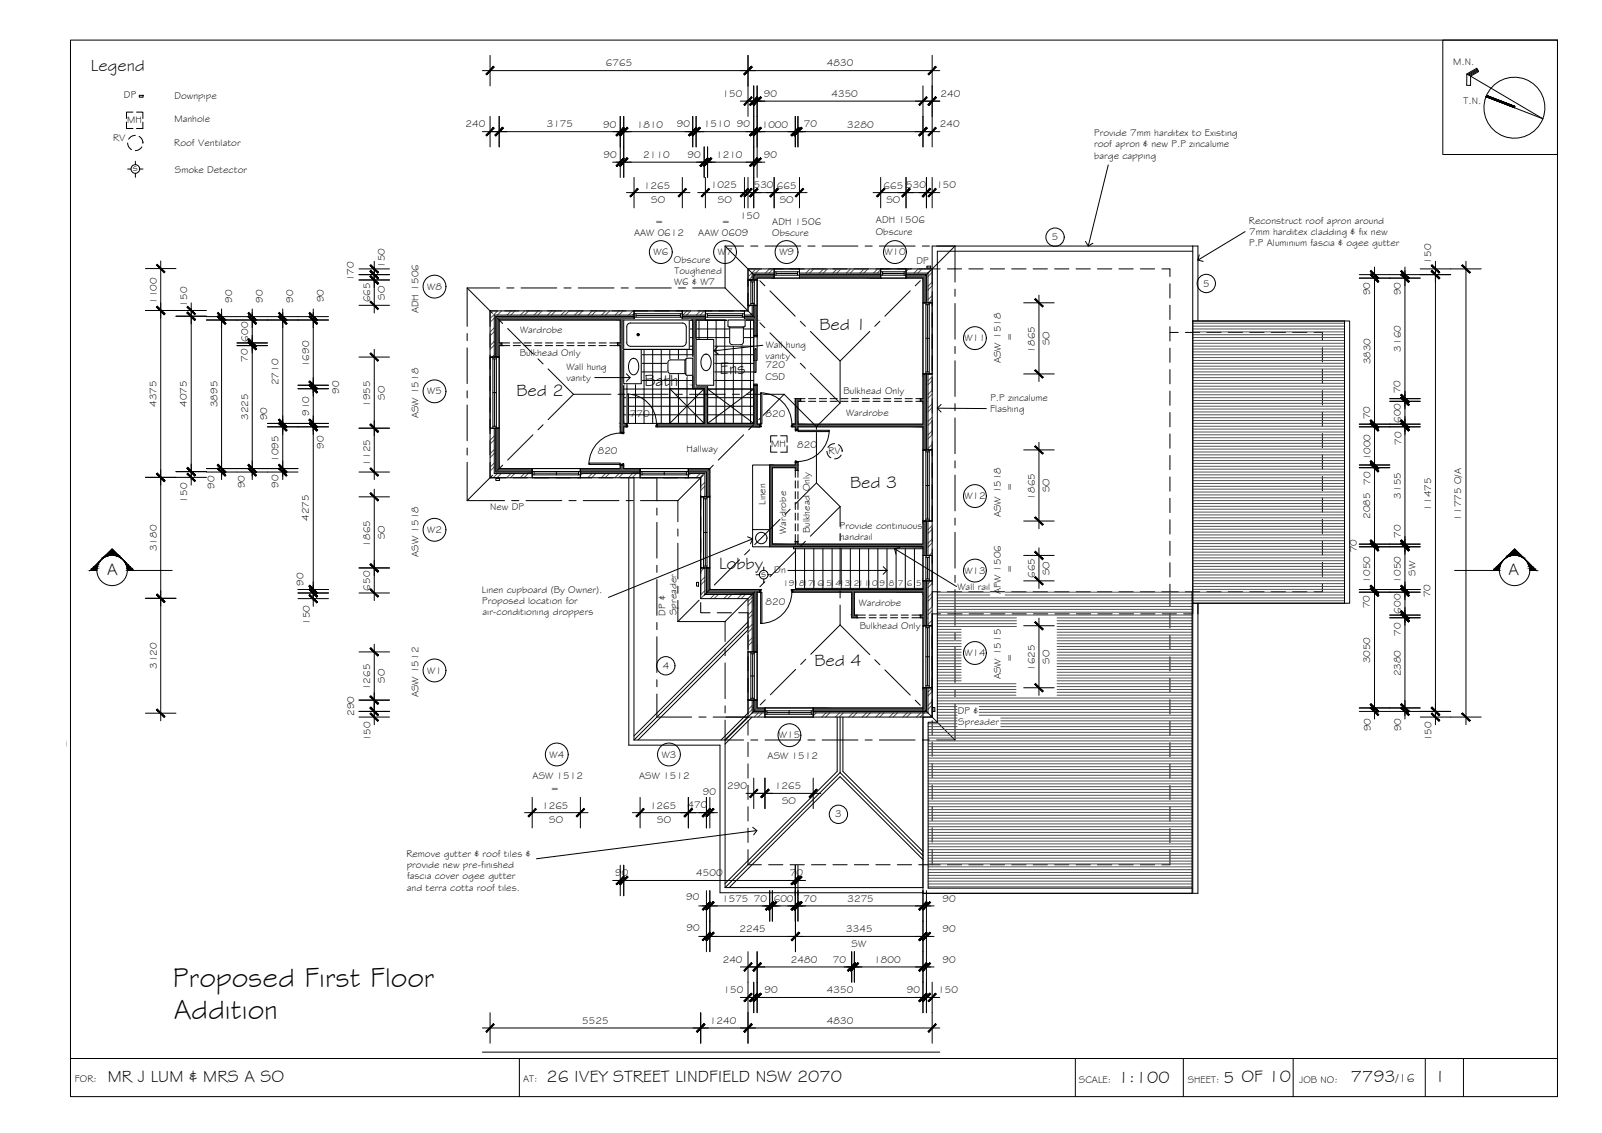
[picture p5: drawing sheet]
<svg xmlns="http://www.w3.org/2000/svg" width="420mm" height="297mm" viewBox="0 0 420 297" stroke-linecap="round" stroke-linejoin="round" font-family="sans-serif">
<defs><g id="words">
<g font-size="7.5">
<text x="45.4" y="258.7">Proposed First Floor</text>
<text x="45.6" y="267.1">Addition</text>
</g>
<g font-size="4.5">
<text x="23.9" y="18.5">Legend</text>
<text x="214.9" y="86.4">Bed 1</text>
<text x="169" y="101.2">Bath</text>
<text x="188.8" y="98.1">Ens</text>
<text x="135.4" y="103.9">Bed 2</text>
<text x="222.9" y="128">Bed 3</text>
<text x="188.6" y="149.2">Lobby</text>
<text x="28.1" y="150.6">A</text>
<text x="395.7" y="150.6">A</text>
<text x="213.6" y="174.7">Bed 4</text>
<text x="28.3" y="283.6">MR J LUM &amp; MRS A SO</text>
<text x="143.3" y="283.6">26 IVEY STREET LINDFIELD NSW 2070</text>
<text x="293.2" y="283.9">1:100</text>
<text x="320.9" y="283.8">5 OF 10</text>
<text x="354.3" y="283.7">7793</text>
<text x="377.2" y="283.7">I</text>
</g>
<text font-size="3.2" x="366.1" y="283.7">/16</text>
<g font-size="2.6">
<text x="158.9" y="17.4">6765</text>
<text x="216.9" y="17.4">4830</text>
<text x="381.1" y="17">M.N.</text>
<text x="32.5" y="25.7">DP</text>
<text x="45.7" y="26">Downpipe</text>
<text x="189.5" y="25.4">150</text>
<text x="200.4" y="25.4">90</text>
<text x="218.1" y="25.4">4350</text>
<text x="246.7" y="25.4">240</text>
<text x="383.9" y="27.4">T.N.</text>
<text x="33.3" y="32.3">MH</text>
<text x="45.7" y="32">Manhole</text>
<text x="122.1" y="33.4">240</text>
<text x="143.4" y="33.4">3175</text>
<text x="158.2" y="33.4">90</text>
<text x="167" y="33.4">1810</text>
<text x="177.5" y="33.2">90</text>
<text x="184.6" y="33.4">1510</text>
<text x="193.2" y="33.4">90</text>
<text x="199.8" y="33.5">1000</text>
<text x="210.8" y="33.4">70</text>
<text x="222.2" y="33.4">3280</text>
<text x="246.5" y="33.4">240</text>
<text x="287" y="35.7">Provide 7mm harditex to Existing</text>
<text x="29.6" y="37">RV</text>
<text x="45.7" y="38.3">Roof Ventilator</text>
<text x="158.3" y="41.4">90</text>
<text x="168.7" y="41.5">2110</text>
<text x="180.3" y="41.5">90</text>
<text x="187.8" y="41.5">1210</text>
<text x="200.3" y="41.4">90</text>
<text x="286.9" y="38.6">roof apron &amp; new P.P zincalume</text>
<text x="286.9" y="41.6">barge capping</text>
<text x="34.8" y="44.8">s</text>
<text x="45.9" y="45.2">Smoke Detector</text>
<text x="168.9" y="49.4">1265</text>
<text x="170.8" y="53.3">SO</text>
<text x="186.4" y="49.4">1025</text>
<text x="188.3" y="53.3">SO</text>
<text x="197.7" y="49.4">530</text>
<text x="203.8" y="49.4">665</text>
<text x="204.5" y="53.3">SO</text>
<text x="231.7" y="49.4">665</text>
<text x="232.5" y="53.3">SO</text>
<text x="237.6" y="49.4">530</text>
<text x="245.6" y="49.4">150</text>
<text x="171.8" y="59">=</text>
<text x="189.3" y="59">=</text>
<text x="194.1" y="57.3">150</text>
<text x="202.6" y="58.9">ADH 1506</text>
<text x="229.7" y="58.5">ADH 1506</text>
<text x="327.6" y="58.6">Reconstruct roof apron around</text>
<text x="166.3" y="61.9">AAW 0612</text>
<text x="183.1" y="61.9">AAW 0609</text>
<text x="202.5" y="61.8">Obscure</text>
<text x="229.7" y="61.5">Obscure</text>
<text x="275.9" y="63">5</text>
<text x="327.6" y="61.6">7mm harditex cladding &amp; fix new</text>
<text x="327.6" y="64.5">P.P Aluminium fascia &amp; ogee gutter</text>
<text x="100.9" y="70.3" transform="rotate(-90 100.9 70.3)">150</text>
<text x="171.4" y="66.9">W6</text>
<text x="176.7" y="68.8">Obscure</text>
<text x="176.9" y="71.7">Toughened</text>
<text x="188.3" y="66.9">W7</text>
<text x="204.4" y="66.9">W9</text>
<text x="232" y="66.9">W10</text>
<text x="240.3" y="69.2">DP</text>
<text x="375.4" y="69.1" transform="rotate(-90 375.4 69.1)">150</text>
<text x="92.8" y="73.7" transform="rotate(-90 92.8 73.7)">170</text>
<text x="112.1" y="75.9">W8</text>
<text x="176.8" y="74.7">W6 &amp; W7</text>
<text x="315.6" y="75.1">5</text>
<text x="359.4" y="77.4" transform="rotate(-90 359.4 77.4)">90</text>
<text x="367.4" y="77.4" transform="rotate(-90 367.4 77.4)">90</text>
<text x="41.1" y="79.7" transform="rotate(-90 41.1 79.7)">1100</text>
<text x="49.1" y="80.4" transform="rotate(-90 49.1 80.4)">150</text>
<text x="60.9" y="79.5" transform="rotate(-90 60.9 79.5)">90</text>
<text x="68.9" y="79.5" transform="rotate(-90 68.9 79.5)">90</text>
<text x="76.9" y="79.5" transform="rotate(-90 76.9 79.5)">90</text>
<text x="84.9" y="79.3" transform="rotate(-90 84.9 79.3)">90</text>
<text x="97.1" y="79.3" transform="rotate(-90 97.1 79.3)">665</text>
<text x="100.9" y="78.6" transform="rotate(-90 100.9 78.6)">SO</text>
<text x="109.7" y="82.2" transform="rotate(-90 109.7 82.2)">ADH 1506</text>
<text x="65.1" y="89.5" transform="rotate(-90 65.1 89.5)">600</text>
<text x="136.4" y="87.4">Wardrobe</text>
<text x="252.9" y="89.5">W11</text>
<text x="265.6" y="89.5" transform="rotate(-90 265.6 89.5)">=</text>
<text x="65" y="94.9" transform="rotate(-90 65 94.9)">70</text>
<text x="136.3" y="93.3">Bulkhead Only</text>
<text x="200.8" y="94.2">vanity</text>
<text x="200.8" y="91.3">Wall hung</text>
<text x="262.5" y="95.2" transform="rotate(-90 262.5 95.2)">ASW 1518</text>
<text x="271.4" y="92.4" transform="rotate(-90 271.4 92.4)">1865</text>
<text x="275.2" y="90.5" transform="rotate(-90 275.2 90.5)">SO</text>
<text x="359.4" y="95.5" transform="rotate(-90 359.4 95.5)">3830</text>
<text x="367.4" y="92.2" transform="rotate(-90 367.4 92.2)">3160</text>
<text x="73" y="101" transform="rotate(-90 73 101)">2710</text>
<text x="81.1" y="96.3" transform="rotate(-90 81.1 96.3)">1690</text>
<text x="148.6" y="100">vanity</text>
<text x="148.6" y="97">Wall hung</text>
<text x="200.7" y="96.6">720</text>
<text x="200.8" y="99.5">CSD</text>
<text x="41" y="106.7" transform="rotate(-90 41 106.7)">4375</text>
<text x="49" y="106.7" transform="rotate(-90 49 106.7)">4075</text>
<text x="57.1" y="106.8" transform="rotate(-90 57.1 106.8)">3895</text>
<text x="88.9" y="103.2" transform="rotate(-90 88.9 103.2)">90</text>
<text x="97.1" y="106.7" transform="rotate(-90 97.1 106.7)">1955</text>
<text x="100.9" y="104.8" transform="rotate(-90 100.9 104.8)">SO</text>
<text x="112.1" y="103.4">W5</text>
<text x="221.2" y="103.4">Bulkhead Only</text>
<text x="259.7" y="107.9">Flashing</text>
<text x="259.7" y="105">P.P zincalume</text>
<text x="367.3" y="103.1" transform="rotate(-90 367.3 103.1)">70</text>
<text x="65.1" y="110.1" transform="rotate(-90 65.1 110.1)">3225</text>
<text x="70.1" y="110.2" transform="rotate(-90 70.1 110.2)">90</text>
<text x="81.1" y="109.1" transform="rotate(-90 81.1 109.1)">910</text>
<text x="109.7" y="109.6" transform="rotate(-90 109.7 109.6)">ASW 1518</text>
<text x="165.2" y="109.4">770</text>
<text x="200.8" y="109.3">820</text>
<text x="221.9" y="109.2">Wardrobe</text>
<text x="359.4" y="109.9" transform="rotate(-90 359.4 109.9)">70</text>
<text x="367.4" y="110.8" transform="rotate(-90 367.4 110.8)">600</text>
<text x="84.9" y="117.7" transform="rotate(-90 84.9 117.7)">90</text>
<text x="156.8" y="119">820</text>
<text x="180.1" y="118.4">Hallway</text>
<text x="202.3" y="117.2">MH</text>
<text x="209.1" y="117.5">820</text>
<text x="217.3" y="119.1">RV</text>
<text x="367.6" y="116.6" transform="rotate(-90 367.6 116.6)">70</text>
<text x="73.1" y="121.1" transform="rotate(-90 73.1 121.1)">1095</text>
<text x="97.1" y="122.1" transform="rotate(-90 97.1 122.1)">1125</text>
<text x="359.4" y="120.7" transform="rotate(-90 359.4 120.7)">1000</text>
<text x="49.1" y="131.8" transform="rotate(-90 49.1 131.8)">150</text>
<text x="56.3" y="128.1" transform="rotate(-90 56.3 128.1)">90</text>
<text x="64.2" y="128.1" transform="rotate(-90 64.2 128.1)">90</text>
<text x="73.1" y="127.9" transform="rotate(-90 73.1 127.9)">90</text>
<text x="252.9" y="130.8">W12</text>
<text x="265.6" y="128.8" transform="rotate(-90 265.6 128.8)">=</text>
<text x="271.4" y="131" transform="rotate(-90 271.4 131)">1865</text>
<text x="275.2" y="129.1" transform="rotate(-90 275.2 129.1)">SO</text>
<text x="359.4" y="127.2" transform="rotate(-90 359.4 127.2)">70</text>
<text x="367.4" y="130.7" transform="rotate(-90 367.4 130.7)">3155</text>
<text x="81" y="136.6" transform="rotate(-90 81 136.6)">4275</text>
<text x="128.6" y="133.7">New DP</text>
<text x="200.8" y="132.3" transform="rotate(-90 200.8 132.3)">Linen</text>
<text x="262.5" y="135.7" transform="rotate(-90 262.5 135.7)">ASW 1518</text>
<text x="359.4" y="136.1" transform="rotate(-90 359.4 136.1)">2085</text>
<text x="375.4" y="133.9" transform="rotate(-90 375.4 133.9)">11475</text>
<text x="383.3" y="136.5" transform="rotate(-90 383.3 136.5)">11775 O/A</text>
<text x="97.1" y="143.3" transform="rotate(-90 97.1 143.3)">1865</text>
<text x="100.9" y="141.4" transform="rotate(-90 100.9 141.4)">SO</text>
<text x="112.1" y="139.7">W2</text>
<text x="206.2" y="139.9" transform="rotate(-90 206.2 139.9)">Wardrobe</text>
<text x="212.4" y="139.8" transform="rotate(-90 212.4 139.8)">Bulkhead Only</text>
<text x="220.3" y="141.6">handrail</text>
<text x="220.3" y="138.7">Provide continuous</text>
<text x="367.4" y="141" transform="rotate(-90 367.4 141)">70</text>
<text x="41.1" y="144.5" transform="rotate(-90 41.1 144.5)">3180</text>
<text x="109.7" y="145.9" transform="rotate(-90 109.7 145.9)">ASW 1518</text>
<text x="355.8" y="144.8" transform="rotate(-90 355.8 144.8)">70</text>
<text x="79.6" y="153.6" transform="rotate(-90 79.6 153.6)">90</text>
<text x="97.1" y="154.8" transform="rotate(-90 97.1 154.8)">650</text>
<text x="126.4" y="155.5">Linen cupboard (By Owner).</text>
<text x="199.7" y="151.2">s</text>
<text x="203.1" y="150.2">Dn</text>
<text x="251.1" y="154.7">Wall rail</text>
<text x="252.9" y="150.4">W13</text>
<text x="262.5" y="155.8" transform="rotate(-90 262.5 155.8)">AFW 1506</text>
<text x="265.6" y="150.2" transform="rotate(-90 265.6 150.2)">=</text>
<text x="271.4" y="151.5" transform="rotate(-90 271.4 151.5)">665</text>
<text x="275.2" y="150.8" transform="rotate(-90 275.2 150.8)">SO</text>
<text x="359.4" y="152.8" transform="rotate(-90 359.4 152.8)">1050</text>
<text x="367.4" y="152.8" transform="rotate(-90 367.4 152.8)">1050</text>
<text x="371.2" y="151" transform="rotate(-90 371.2 151)">SW</text>
<text x="126.5" y="158.4">Proposed location for</text>
<text x="126.6" y="161.3">air-conditioning droppers</text>
<text x="174.5" y="161.4" transform="rotate(-90 174.5 161.4)">DP &amp;</text>
<text x="177.5" y="161.3" transform="rotate(-90 177.5 161.3)">Spreader</text>
<text x="200.8" y="158.7">820</text>
<text x="225.2" y="159">Wardrobe</text>
<text x="359.3" y="159.5" transform="rotate(-90 359.3 159.5)">70</text>
<text x="367.4" y="160.9" transform="rotate(-90 367.4 160.9)">600</text>
<text x="375.2" y="156.6" transform="rotate(-90 375.2 156.6)">70</text>
<text x="81.2" y="163.9" transform="rotate(-90 81.2 163.9)">150</text>
<text x="225.5" y="165">Bulkhead Only</text>
<text x="367.4" y="166.7" transform="rotate(-90 367.4 166.7)">70</text>
<text x="252.9" y="172">W14</text>
<text x="265.6" y="173.5" transform="rotate(-90 265.6 173.5)">=</text>
<text x="359.4" y="173.9" transform="rotate(-90 359.4 173.9)">3050</text>
<text x="41.1" y="175.4" transform="rotate(-90 41.1 175.4)">3120</text>
<text x="100.9" y="179.1" transform="rotate(-90 100.9 179.1)">SO</text>
<text x="112.1" y="176.6">W1</text>
<text x="173.8" y="175.4">4</text>
<text x="262.5" y="178.1" transform="rotate(-90 262.5 178.1)">ASW 1515</text>
<text x="271.4" y="175.9" transform="rotate(-90 271.4 175.9)">1625</text>
<text x="275.2" y="174" transform="rotate(-90 275.2 174)">SO</text>
<text x="367.4" y="177.3" transform="rotate(-90 367.4 177.3)">2380</text>
<text x="97.1" y="180.9" transform="rotate(-90 97.1 180.9)">1265</text>
<text x="109.7" y="182.8" transform="rotate(-90 109.7 182.8)">ASW 1512</text>
<text x="92.9" y="187.7" transform="rotate(-90 92.9 187.7)">290</text>
<text x="251.2" y="187.1">DP &amp;</text>
<text x="251.3" y="190.1">Spreader</text>
<text x="359.5" y="191.7" transform="rotate(-90 359.5 191.7)">90</text>
<text x="367.5" y="191.7" transform="rotate(-90 367.5 191.7)">90</text>
<text x="-1" y="195.2">tector - Existing</text>
<text x="97.2" y="194.3" transform="rotate(-90 97.2 194.3)">150</text>
<text x="204.3" y="193.6">W15</text>
<text x="375.5" y="194.3" transform="rotate(-90 375.5 194.3)">150</text>
<text x="144.2" y="198.6">W4</text>
<text x="173.6" y="198.6">W3</text>
<text x="201.3" y="199.1">ASW 1512</text>
<text x="139.7" y="204.1">ASW 1512</text>
<text x="144.5" y="207.7">=</text>
<text x="167.6" y="204.1">ASW 1512</text>
<text x="184.3" y="208.4">90</text>
<text x="190.7" y="206.8">290</text>
<text x="203.2" y="206.9">1265</text>
<text x="142.2" y="212">1265</text>
<text x="144.1" y="215.8">SO</text>
<text x="170.5" y="212">1265</text>
<text x="172.4" y="215.8">SO</text>
<text x="180.3" y="211.9">470</text>
<text x="205.1" y="210.8">SO</text>
<text x="219.1" y="214.3">3</text>
<text x="106.6" y="224.7">Remove gutter &amp; roof tiles &amp;</text>
<text x="106.7" y="227.6">provide new pre-finished</text>
<text x="106.7" y="233.5">and terra cotta roof tiles.</text>
<text x="106.8" y="230.6">fascia cover ogee gutter</text>
<text x="161.4" y="229.8">90</text>
<text x="182.6" y="229.8">4500</text>
<text x="207.2" y="229.7">70</text>
<text x="180" y="235.9">90</text>
<text x="189.4" y="236.4">1575</text>
<text x="197.7" y="236.4">70</text>
<text x="202.9" y="236.4">600</text>
<text x="210.8" y="236.4">70</text>
<text x="222.3" y="236.4">3275</text>
<text x="247.2" y="236.4">90</text>
<text x="180.1" y="244.2">90</text>
<text x="193.9" y="244.4">2245</text>
<text x="221.9" y="244.4">3345</text>
<text x="247.2" y="244.4">90</text>
<text x="223.4" y="248.3">SW</text>
<text x="189.6" y="252.4">240</text>
<text x="207.4" y="252.4">2480</text>
<text x="218.4" y="252.4">70</text>
<text x="229.3" y="252.4">1800</text>
<text x="247.2" y="252.4">90</text>
<text x="189.8" y="260.4">150</text>
<text x="200.5" y="260.4">90</text>
<text x="216.9" y="260.4">4350</text>
<text x="237.8" y="260.4">90</text>
<text x="246" y="260.4">150</text>
<text x="152.7" y="268.4">5525</text>
<text x="186.2" y="268.4">1240</text>
<text x="216.9" y="268.4">4830</text>
<text x="19.6" y="283.7">FOR:</text>
<text x="137.2" y="283.6">AT:</text>
<text x="282.9" y="283.9">SCALE:</text>
<text x="311.5" y="283.9">SHEET:</text>
<text x="340.7" y="283.9">JOB NO:</text>
</g>
<g font-size="2.2">
<text x="205.4" y="153.6">19181716151413121110</text>
<text x="230.7" y="153.6">9</text>
<text x="233.2" y="153.6">8</text>
<text x="235.5" y="153.6">7</text>
<text x="237.9" y="153.6">6</text>
<text x="240.2" y="153.6">5</text>
</g>
</g></defs>
<!-- layer: TILES -->
<g fill="none" stroke="#000" stroke-width=".26">
<path d="M163.6 84h18.1M163.6 86.2h18.1M163.6 88.5h18.1M163.6 90.8h18.1M163.6 93h18.1M163.6 95.3h18.1M163.6 97.5h18.1M163.6 99.8h18.1M164.4 83.9v27.1M166.7 83.9v27.1M168.9 83.9v27.1M171.2 83.9v27.1"/>
<path d="M173.4 83.9v27.1M175.7 83.9v27.1M177.9 83.9v27.1M180.2 83.9v27.1M182.6 84h15.1M182.6 86.2h15.1M182.6 88.5h15.1M182.6 90.8h15.1M182.6 93h15.1M182.6 95.3h15.1M182.6 97.5h15.1M182.6 99.8h15.1"/>
<path d="M183.3 83.9v17.1M185.6 83.9v17.1M187.8 83.9v27.1M190.1 83.9v27.1M192.3 83.9v27.1M194.6 83.9v27.1M196.8 83.9v27.1M163.6 102h21.1M163.6 104.3h21.1M163.6 106.5h21.1M163.6 108.7h21.1M182.4 101.9v9.1"/>
<path d="M185.6 102h12.1M185.6 104.3h12.1M185.6 106.5h12.1M185.6 108.7h12.1M185.6 111h12.1"/>
</g>
<!-- layer: SECTION POINT -->
<g fill="#000" stroke="#000" stroke-width=".26">
<path d="M26.6 146.7l-.4 .4zM27.2 146h.3l-.5 .4zM27.7 145.6l1.7-1.7 1.7 1.7zM31.8 146.4l.4 .3zM32.2 146.7l.4 .4zM394.4 146.7l-.4 .4zM394.4 146.7l.5-.3zM395.6 145.6l1.6-1.7 1.7 1.7zM399.1 146l.6 .4zM400.1 146.7l.4 .4z"/>
<path d="M24.3 149h1.1l-1.7 .6zM23.7 149.6h1.7v-.6z"/>
<path d="M24.8 148.5h.7l-1.2 .5zM24.3 149h1.1l.1-.5z"/>
<path d="M24.8 148.5l.5-.5h.4zM24.8 148.5h.7l.2-.5z"/>
<path d="M25.7 147.5h.2l-.6 .5zM25.3 148h.4l.2-.5z"/>
<path d="M25.7 147.5l.5-.4zM25.7 147.5l.5-.4z"/>
<path d="M27 146.4l.5-.4zM26.6 146.7l.4-.3z"/>
<path d="M27.2 146l.3-.2h.5zM27.2 146l.8-.2z"/>
<path d="M27.7 145.6h.9l-1.1 .2zM27.5 145.8l1.1-.2z"/>
<path d="M27.7 145.6h1.4zM27.7 145.6h1.4z"/>
<path d="M29.7 145.6h1.4zM30.3 145.6h.8z"/>
<path d="M30.3 145.6h.8l-.3 .2zM30.8 145.8h.5l-.2-.2z"/>
<path d="M30.8 145.8h.5v.2zM31.3 145.8v.2h.2z"/>
<path d="M31.3 146l.5 .4zM31.5 146l.4 .4z"/>
<path d="M32.6 147.1l.3 .4zM32.6 147.1l.3 .4h.2z"/>
<path d="M32.9 147.5h.2v.5zM33.1 147.5v.5h.4z"/>
<path d="M33.1 148h.4l-.2 .5zM33.5 148l-.2 .5h.7z"/>
<path d="M33.3 148.5h.7l-.6 .5zM33.4 149h1.1l-.5-.5z"/>
<path d="M33.4 149h1.1l-1.1 .6zM33.4 149.6h1.7l-.6-.6z"/>
<path d="M392.1 149l1.1 .6 .1-.6zM392.1 149l1.1 .6h-1.6z"/>
<path d="M392.6 148.5l.7 .5 .1-.5zM392.1 149l.5-.5 .7 .5z"/>
<path d="M393.1 148l.3 .5 .1-.5zM392.6 148.5l.5-.5 .3 .5z"/>
<path d="M393.6 147.5l-.1 .5 .3-.5zM393.6 147.5l-.1 .5h-.4z"/>
<path d="M394 147.1l-.2 .4zM393.6 147.5l.4-.4-.2 .4z"/>
<path d="M395.1 146l-.2 .4 .4-.4zM395.1 146l-.3 .4z"/>
<path d="M395.3 145.8v.2l.5-.2zM395.1 146l.2-.2v.2z"/>
<path d="M395.5 145.6l.3 .2 .6-.2zM395.5 145.6l.3 .2h-.5z"/>
<path d="M395.6 145.6h1.3zM395.6 145.6h.8z"/>
<path d="M397.5 145.6h1.5zM397.5 145.6h1.5z"/>
<path d="M398.1 145.6l1 .2-.1-.2zM398.1 145.6l1 .2z"/>
<path d="M398.6 145.8l.8 .2-.3-.2zM398.6 145.8l.8 .2z"/>
<path d="M399.1 146l.6 .4zM399.6 146.4l.5 .3z"/>
<path d="M400.4 147.1l.5 .4zM400.4 147.1l.5 .4h-.2z"/>
<path d="M400.7 147.5l.7 .5zM400.7 147.5l.7 .5h-.5z"/>
<path d="M400.9 148l1 .5-.5-.5zM400.9 148l1 .5h-.8z"/>
<path d="M401.1 148.5l1.3 .5-.5-.5zM401.1 148.5l1.3 .5h-1.2z"/>
<path d="M401.2 149l1.7 .6-.5-.6zM401.2 149l1.7 .6h-1.7z"/>
</g>
<g fill="none" stroke="#000" stroke-width=".26">
<path d="M25.4 149.6h-1.7l5.7-5.7 5.7 5.7M33.4 149.6h11.8M381.5 149.6h11.7M391.6 149.6l5.6-5.7 5.7 5.7h-1.7"/>
<circle cx="29.4" cy="149.5" r="4"/>
<circle cx="397.2" cy="149.5" r="4"/>
</g>
<!-- layer: BORDER -->
<g fill="none" stroke="#000" stroke-width=".26">
<path d="M18.5 10.5h390v277h-390zM378.4 10.5h30.1v30h-30.1zM384.7 19.4l2.6-1.5 .5 .9-2.1 1.2v2.4h-1v-3l20 11.8-15-5.8M387.5 18.1l-2.5 1.4M387.6 18.3l-2.4 1.4M387.7 18.6l-2.2 1.2M389.9 25l7.4 2.9M18.5 277.5h390M136.2 277.5v10M282 277.5v10M310.4 277.5v10M339.2 277.5v10"/>
<path d="M373.8 277.5v10M383.8 277.5v10"/>
<circle cx="397.2" cy="28.2" r="8"/>
</g>
<!-- layer: SERVICES -->
<g fill="none" stroke="#000" stroke-width=".26">
<path d="M33.2 32v1.7h1.7M33.5 37.5l.3 1.1 .7 .6M34.9 29.4h-1.7v1.7M35.5 35.5l-1.1 .3-.7 .7M35.8 29.4h1.7v1.7M36.5 35.8l.7 .6 .3 1.1M36.5 25h1v.5h-1zM37.2 38.5l-.6 .7-1.1 .3M37.5 37.5h.1M37.5 32v1.7h-1.7M33.5 44.3h.9M35.5 42.3v.9"/>
<path d="M35.5 45.4v1.1M36.6 44.3h.9M243.1 69.8h1v.5h-1zM202.1 116.9v1.6h1.7M203.8 114.3h-1.7v1.6M204.7 114.3h1.7v1.6M206.4 116.9v1.6h-1.7M216.9 118.3l.3 1.1 .7 .6M218.9 116.3l-1.1 .3-.6 .7M219.9 116.6l.6 .6 .4 1.1M220.6 119.3l-.6 .7-1.1 .3M220.9 118.3h.1"/>
<path d="M130 125.4h1v.6h-1zM182.7 152.7h.5v1h-.5zM198.3 150.7h.9M200.3 148.7v.9M200.3 151.8v1M201.5 150.7h.8M244.7 185.5h.5v1h-.5z"/>
<circle cx="35.5" cy="44.3" r="1.13"/>
<circle cx="200.3" cy="150.7" r="1.13"/>
</g>
<!-- layer: HATCH -->
<g fill="#545454" stroke="#545454" stroke-width=".26">
<path d="M237.6 72l5.4 .2v-.2zM237.6 72l5.4 .2h-5.4z"/>
<path d="M237.6 72.2l5.4 .7v-.7zM237.6 72.2l5.4 .7h-5.4z"/>
<path d="M209.7 72l21.3 .9v-.9zM209.7 72l21.3 .9h-21.3z"/>
<path d="M197.7 72l5.3 .9v-.9zM197.7 72l5.3 .9h-5.3z"/>
<path d="M197.7 72.9l.9 .5v-.5zM197.7 72.9l.9 .5h-.9z"/>
<path d="M242.1 72.9l.9 6.5v-6.5zM242.1 72.9l.9 6.5h-.9z"/>
<path d="M197.7 80l.9 3v-3zM197.7 80l.9 3h-.9z"/>
<path d="M195.2 83l3.4 .9v-.9zM195.2 83l3.4 .9h-3.4z"/>
<path d="M197.7 83.9l.9 4.1v-4.1zM197.7 83.9l.9 4.1h-.9z"/>
<path d="M242.1 98l.9 6.5v-6.5zM242.1 98l.9 6.5h-.9z"/>
<path d="M241.4 104.5l1.6 .7v-.7zM241.4 104.5l1.6 .7h-1.6z"/>
<path d="M208.6 104.5l1.4 .7v-.7zM208.6 104.5l1.4 .7h-1.4z"/>
<path d="M242.1 105.2l.9 6v-6zM242.1 105.2l.9 6h-.9z"/>
<path d="M208.6 105.2l.7 6v-6zM208.6 105.2l.7 6h-.7z"/>
<path d="M207.9 111.2l35.1 .7v-.7zM207.9 111.2l35.1 .7h-35.1z"/>
<path d="M208.6 111.9l.7 .7v-.7zM208.6 111.9l.7 .7h-.7z"/>
<path d="M242.1 111.9l.9 6.1v-6.1zM242.1 111.9l.9 6.1h-.9z"/>
<path d="M208.6 121.2l.7 .7v-.7zM208.6 121.2l.7 .7h-.7z"/>
<path d="M201.9 121.9l7.4 .7v-.7zM201.9 121.9l7.4 .7h-7.4z"/>
<path d="M208.6 122.6l.7 .7v-.7zM208.6 122.6l.7 .7h-.7z"/>
<path d="M242.1 136.6l.9 6.1v-6.1zM242.1 136.6l.9 6.1h-.9z"/>
<path d="M208.6 142l.7 .7v-.7zM208.6 142l.7 .7h-.7z"/>
<path d="M201.9 122.6l.7 20.1v-20.1zM201.9 122.6l.7 20.1h-.7z"/>
<path d="M201.9 142.7l41.1 .7v-.7zM201.9 142.7l41.1 .7h-41.1z"/>
<path d="M242.1 143.4l.9 2.2v-2.2zM242.1 143.4l.9 2.2h-.9z"/>
<path d="M242.1 152.3l.9 2.3v-2.3zM242.1 152.3l.9 2.3h-.9z"/>
<path d="M207.9 154.6l35.1 .7v-.7zM207.9 154.6l35.1 .7h-35.1z"/>
<path d="M242.1 155.3l.9 6v-6zM242.1 155.3l.9 6h-.9z"/>
<path d="M223.4 155.3l.7 6v-6zM223.4 155.3l.7 6h-.7z"/>
<path d="M241.4 161.3l1.6 .7v-.7zM241.4 161.3l1.6 .7h-1.6z"/>
<path d="M223.4 161.3l1.4 .7v-.7zM223.4 161.3l1.4 .7h-1.4z"/>
<path d="M242.1 162l.9 2.1v-2.1zM242.1 162l.9 2.1h-.9z"/>
<path d="M242.1 180.3l.9 5.3v-5.3zM242.1 180.3l.9 5.3h-.9z"/>
<path d="M197.7 183.6l.9 2v-2zM197.7 183.6l.9 2h-.9z"/>
<path d="M213.3 185.6l29.7 .9v-.9zM213.3 185.6l29.7 .9h-29.7z"/>
<path d="M197.7 185.6l2.9 .9v-.9zM197.7 185.6l2.9 .9h-2.9z"/>
<path d="M179 83l6 .9v-.9zM179 83l6 .9h-6z"/>
<path d="M130 83l36.3 .9v-.9zM130 83l36.3 .9h-36.3z"/>
<path d="M162.7 83.9l.9 6v-6zM162.7 83.9l.9 6h-.9z"/>
<path d="M130 83.9l.9 6v-6zM130 83.9l.9 6h-.9z"/>
<path d="M162 89.9l1.6 .7v-.7zM162 89.9l1.6 .7h-1.6z"/>
<path d="M130 89.9l1.6 .7v-.7zM130 89.9l1.6 .7h-1.6z"/>
<path d="M181.7 83.9l.9 8.1v-8.1zM181.7 83.9l.9 8.1h-.9z"/>
<path d="M130 90.6l.9 3v-3zM130 90.6l.9 3h-.9z"/>
<path d="M181.7 92l.9 1.9v-1.9zM181.7 92l.9 1.9h-.9z"/>
<path d="M181.7 93.9l.9 4.5v-4.5zM181.7 93.9l.9 4.5h-.9z"/>
<path d="M181.7 98.4l.9 2.6v-2.6zM181.7 98.4l.9 2.6h-.9z"/>
<path d="M181.7 101l3.9 .9v-.9zM181.7 101l3.9 .9h-3.9z"/>
<path d="M184.7 101.9l.9 .1zM184.7 101.9l.9 .1z"/>
<path d="M197.7 101l.9 10v-10zM197.7 101l.9 10h-.9z"/>
<path d="M184.7 102l.9 9v-9zM184.7 102l.9 9h-.9z"/>
<path d="M162.7 90.6l.9 20.4v-20.4zM162.7 90.6l.9 20.4h-.9z"/>
<path d="M172.4 111l26.2 .2v-.2zM172.4 111l26.2 .2h-26.2z"/>
<path d="M172.4 111.2l26.9 .7v-.7zM172.4 111.2l26.9 .7h-26.9z"/>
<path d="M162.7 111l1.6 .9v-.9zM162.7 111l1.6 .9h-1.6z"/>
<path d="M162.7 111.9l.9 1.5v-1.5zM162.7 111.9l.9 1.5h-.9z"/>
<path d="M162.7 122l.9 .8v-.8zM162.7 122l.9 .8h-.9z"/>
<path d="M130 112.3l.9 10.5v-10.5zM130 112.3l.9 10.5h-.9z"/>
<path d="M180.5 122.8l5.7 1v-1zM180.5 122.8l5.7 1h-5.7z"/>
<path d="M152.2 122.8l15.7 1v-1zM152.2 122.8l15.7 1h-15.7z"/>
<path d="M130 122.8l9.6 1v-1zM130 122.8l9.6 1h-9.6z"/>
<path d="M185.3 123.8l.9 6.5v-6.5zM185.3 123.8l.9 6.5h-.9z"/>
<path d="M185.3 148.9l.9 5.7v-5.7zM185.3 148.9l.9 5.7h-.9z"/>
<path d="M185.3 154.6l14 .7v-.7zM185.3 154.6l14 .7h-14z"/>
<path d="M185.3 155.3l13.3 .2v-.2zM185.3 155.3l13.3 .2h-13.3z"/>
<path d="M197.7 155.5l.9 15.4v-15.4zM197.7 155.5l.9 15.4h-.9z"/>
</g>
<!-- layer: NEWWORK -->
<g fill="none" stroke="#000" stroke-width=".26">
<path d="M196.2 73.4h2.4zM203 71.6h-5.7v1.8M203 72h-5.3v1.4M203 70.5v2.4M209.7 70.5v2.4zM209.7 71.6h21.3M209.7 72h21.3M231 70.5v2.4M237.6 71.6h5.8v7.8M237.6 72h5.4v7.4M237.6 70.5v2.4M242.1 79.4h2.4"/>
<path d="M312.8 65.9h-67v123.4h-2.4v43.5h69.2M312.8 64.5h1.4v19.7M128.5 93.6h2.4M131.6 89.9h2.1M133.7 90.6h-2.8v32.2h31.8v-.8h.9v.8h22.6v31.8h13.1v.7h-.7v30.3h43.5M134.6 90.6h1.9M134.6 89.9h1.9M137.4 90.6h1.9M137.4 89.9h1.9M140.2 90.6h1.9M140.2 89.9h1.9M143.1 90.6h1.8"/>
<path d="M143.1 89.9h1.8M145.9 90.6h1.8M145.9 89.9h1.8M148.7 90.6h1.8M148.7 89.9h1.8M151.5 90.6h1.9M151.5 89.9h1.9M154.3 90.6h1.9M154.3 89.9h1.9M157.1 90.6h1.9M157.1 89.9h1.9M159.9 89.9h2.8v-6h-31.8v6h.7v.7"/>
<path d="M159.9 90.6h2.8v23M162 89.9v.7M163.6 83.9h18.1v18h3v9.1h-21.1zM166.3 82.6h-36.7v11M166.3 83h-36.3v10.6M166.3 81.5v2.4M179 82.6h6M179 83h6M179 81.5v2.4M182.6 83.9h15.1v27.1h-12.1v-10h-3zM185 81.5v2.4M195.2 81.5v2.4"/>
<path d="M196.2 80h2.4M197.3 80v2.6h-2.1M197.7 88h.9v-15.1h43.5v31.6h-1.9M197.7 80v3h-2.5M242.1 98h2.4M243 98v20M243.4 98v20M312.8 84.2h41.2v74h-41.2v76M312.8 84.2h39.8v74h-39.8zM352.6 84.2v74M128.5 112.3h2.4M129.6 112.3v11.9h10"/>
<path d="M130 112.3v11.5h9.6M162.7 113.4h.9M164.3 111v.9h-.7v1.7M197.7 101h.9v10.2h.7v.7h-26.9v-.9M210 104.5v.7M211.1 105.2h-1.8v6h32.8v-6h-1.9M211.1 104.5h-2.5v6.7h-.7v.7h.7v.7h.7v-.7h32.8v30.8h-32.8v-2.6M212.1 104.5h1.9M212.1 105.2h1.9M214.9 104.5h1.9M214.9 105.2h1.9M217.7 104.5h1.9"/>
<path d="M217.7 105.2h1.9M220.5 104.5h1.9M220.5 105.2h1.9M223.3 104.5h1.9M223.3 105.2h1.9M226.2 104.5h1.8M226.2 105.2h1.8M229 104.5h1.8M229 105.2h1.8M231.8 104.5h1.8M231.8 105.2h1.8M234.6 104.5h1.9"/>
<path d="M234.6 105.2h1.9M237.4 104.5h1.9M237.4 105.2h1.9M241.4 104.5v.7M242.1 118h2.4M139.6 122.8v2.5M152.2 124.2h15.7M152.2 123.8h15.7M152.2 122.8v2.5M164.9 125.3v70.1h23.9v38.7h53.3M166.3 125.3v68.7M167.9 122.8v2.5"/>
<path d="M172.3 125.3v6M172.3 133.2v1.9M172.3 136.9v9.4M180.5 124.2h4.4v6.1M180.5 123.8h4.8v6.5M180.5 122.8v2.5M183.8 130.3h2.4M208.6 125.1v-2.5h-6v20.1h6v-2.6M208.6 126.1v1.8M208.6 128.9v1.9M208.6 131.7v1.9M208.6 134.5v1.9"/>
<path d="M208.6 137.3v1.9M208.6 123.3h.7M209.3 125.1v-3.9h-.7v.7h-6.7v21.5h40.2v11.2h-34.2v.7h15.5v6.7h1.4v-.7M209.3 126.1v1.8M209.3 128.9v1.9M209.3 131.7v1.9M209.3 134.5v1.9M209.3 137.3v1.9M242.1 136.6h2.4M243 136.6v9M243.4 136.6v9M172.3 148.2v1.9"/>
<path d="M172.3 151.9v9.4M183.8 148.9h2.4M184.9 148.9v7h12.4v15M185.3 148.9v6.6h12.4v15.4M208.6 142h.7M242.1 145.6h2.4M242.1 152.3h2.4M243 152.3v11.8M243.4 152.3v11.8M306.8 155.1v4M312.6 155.1v79.1h-70.5v-46.2h2.4v-27.1M314.2 158.2v76h-72.1"/>
<path d="M172.3 163.2v1.9M172.3 166.9v9.4M172.3 178.2v1.9M196.2 164.1l-29.9 29.9M196.2 165.2l-28.9 28.8M196.2 163l-29.9 29.9M196.2 170.9h2.4M224.8 162h2.2M227 161.3h-2.9v-6h18v6h-2.9M227.9 161.3h1.9M227.9 162h1.9M230.7 161.3h1.9"/>
<path d="M230.7 162h1.9M233.5 161.3h1.9M233.5 162h1.9M236.4 161.3h1.8M236.4 162h1.8M239.2 162h2.9v70.7h-51.9M241.4 161.3v.7M242.1 164.1h2.4M306.8 160.9v3.8M306.8 166.6v3.7M306.8 172.2v3.7M306.8 177.8v3.8"/>
<path d="M166.3 194h23.9M172.3 181.9v6.1h9.1M183.3 188h1.9M187 188h57.5v-117.5h-48.3v11h-67.7v43.8h55.3v31.6h12.4v31.1l-6 6M190.2 194v38.7M196.2 183.6h2.4M196.2 186.9l-7.1 7.1M197.2 188l-7 7.1M197.3 183.6v3.3h3.3M197.7 183.6v2.9h2.9M200.6 185.6v2.4M213.3 185.6v2.4"/>
<path d="M219.6 188v14.2l-29.4 29.4M220.3 188v14.6M221.1 188v14.2l21 21M242.1 180.3h2.4M243 180.3v6.2h-29.7M243.4 180.3v6.6h-30.1M306.8 183.4v3.8M306.8 189.1v3.7M306.8 194.7v3.7M220.3 202.6l-30.1 30.1M220.3 202.6l21.8 21.7M306.8 200.3v3.8"/>
<path d="M306.8 205.9v3.8M306.8 211.6v3.7M306.8 217.2v3.7M242.1 225.4l-21.8-21.8-29.1 29.1M244.5 226.7h2.1M248.5 226.7h3.7M254.1 226.7h3.7M259.7 226.7h3.8M265.3 226.7h3.8M271 226.7h3.7M276.6 226.7h3.7M282.2 226.7h3.8"/>
<path d="M287.8 226.7h3.8M293.5 226.7h3.7M299.1 226.7h3.7M306.8 222.8v3.9h-2.1"/>
</g>
<!-- layer: EXISTING -->
<g fill="none" stroke="#000" stroke-width=".26">
<path d="M196.2 76.9v4.6h-2M199.7 70.5h-3.5v4.6M201.6 70.5h3.7M207.2 70.5h3.8M212.8 70.5h3.8M218.4 70.5h3.8M224.1 70.5h3.7M229.7 70.5h3.8M235.3 70.5h3.8M240.9 70.5h5.7M244.5 70.5v4M244.5 76.4v3.8"/>
<path d="M248.5 70.5h3.7M254.1 70.5h3.7M259.7 70.5h3.8M265.3 70.5h3.8M271 70.5h3.7M276.6 70.5h3.7M282.2 70.5h3.8M287.8 70.5h3.8M293.5 70.5h3.7M299.1 70.5h3.7M304.7 70.5h2.1v2M306.8 74.4v3.7"/>
<path d="M128.5 87.4v3.8M128.5 93.1v3.7M128.5 98.7v3.7M130.5 81.5h-2v4.1M132.3 81.5h3.8M138 81.5h3.7M143.6 81.5h3.7M149.2 81.5h3.8M154.8 81.5h3.8M160.5 81.5h3.7M166.1 81.5h3.7M171.7 81.5h3.8"/>
<path d="M177.4 81.5h3.7M183 81.5h3.7M188.6 81.5h3.7M244.5 82v3.8M244.5 87.7v3.7M244.5 93.3v3.7M244.5 98.9v3.8M306.8 80v3.8M306.8 85.6v3.8M306.8 91.3v3.7M306.8 96.9v3.7M306.8 87.2h2.2"/>
<path d="M310.9 87.2h3.7M316.5 87.2h3.8M322.1 87.2h3.8M327.8 87.2h3.7M333.4 87.2h3.7M339 87.2h3.8M344.6 87.2h2.2v2.1M346.8 91.2v3.7M346.8 96.8v3.7M128.5 104.3v3.8M128.5 109.9v3.8M128.5 115.6v3.7"/>
<path d="M244.5 104.5v3.8M244.5 110.2v3.7M244.5 115.8v3.7M306.8 102.5v3.8M306.8 108.1v3.8M306.8 113.8v3.7M306.8 119.4v3.7M346.8 102.4v3.8M346.8 108v3.8M346.8 113.7v3.7M346.8 119.3v3.7M128.5 121.2v4.1h4.2"/>
<path d="M134.6 125.3h3.7M140.2 125.3h3.8M145.8 125.3h3.8M151.5 125.3h3.7M157.1 125.3h3.7M162.7 125.3h3.8M168.3 125.3h3.8M174 125.3h3.7M179.6 125.3h4.2v2.6M183.8 129.8v3.8M183.8 135.5v3.7M244.5 121.4v3.8"/>
<path d="M244.5 127v3.8M244.5 132.7v3.7M244.5 138.3v3.7M306.8 125v3.8M306.8 130.6v3.8M306.8 136.3v3.7M346.8 124.9v3.8M346.8 130.5v3.8M346.8 136.2v3.7M183.8 158v2.6h2.4M183.8 141.1v3.7M183.8 146.7v3.7"/>
<path d="M183.8 152.3v3.8M244.5 143.9v3.8M244.5 149.5v3.8M246.6 155.1l-2.1 .1v3.7M248.5 155.1h3.7M254.1 155.1h3.7M259.7 155.1h3.8M265.3 155.1h3.8M271 155.1h3.7M276.6 155.1h3.7M282.2 155.1h3.8M287.8 155.1h3.8"/>
<path d="M293.5 155.1h3.7M299.1 155.1h3.7M304.7 155.1h4.3M306.8 141.9v3.7M306.8 147.5v3.8M306.8 153.1v2M310.9 155.1h3.7M316.5 155.1h3.8M322.1 155.1h3.8M327.8 155.1h3.7M333.4 155.1h3.7M339 155.1h3.8"/>
<path d="M346.8 153v2.1h-2.2M346.8 141.8v3.7M346.8 147.4v3.7M188.1 160.6h3.8M193.7 160.6h2.5v4M196.2 166.5v3.7M196.2 172.1v3.8M196.2 177.8v3.7M244.5 160.8v3.7M244.5 166.4v3.8M244.5 172v3.8M244.5 177.7v3.7"/>
<path d="M196.2 183.4v3.7M196.2 189v3.7M196.2 194.6v3.8M244.5 183.3v3.7M244.5 188.9v3.8M244.5 194.5v3.8M196.2 200.3v3.7M196.2 205.9v3.7M196.2 211.5v3.7M196.2 217.1v3.8M244.5 200.2v3.7M244.5 205.8v3.7"/>
<path d="M244.5 211.4v3.8M244.5 217v3.8M196.2 222.8v3.9h3.5M201.6 226.7h3.7M207.2 226.7h3.8M212.8 226.7h3.8M218.4 226.7h3.8M224.1 226.7h3.7M229.7 226.7h3.8M235.3 226.7h3.8M244.5 222.7v4h-3.6"/>
</g>
<!-- layer: ROOFPLAN EXIST. -->
<g fill="none" stroke="#000" stroke-width=".26">
<path d="M244.5 70.5v-6h68.3v96.4M314.2 158.2v2.7M244.5 160.9h2.2M248.5 160.9h3.8M254.2 160.9h3.7M259.8 160.9h3.8M265.4 160.9h3.8M271 160.9h3.8M276.7 160.9h3.7M282.3 160.9h3.8M287.9 160.9h3.8M293.5 160.9h3.8"/>
<path d="M299.2 160.9h3.7M304.8 160.9h3.8M310.4 160.9h2.2M190.4 188h5.8l-5.8 5.8"/>
</g>
<!-- layer: HATCH -->
<g fill="none" stroke="#545454" stroke-width=".26">
<path d="M197.3 72.5l-.9 .9M198.3 70.5l-2.1 2.1M199.3 70.5l-1.1 1.1M201.8 70.5l-1.1 1.1M202.8 70.5l-1.1 1.1M209.9 70.5l-.2 .2M212.5 70.5l-1.1 1.1M213.5 70.5l-1.1 1.1M216 70.5l-1.1 1.1M217 70.5l-1.1 1.1M219.5 70.5l-1.1 1.1M220.5 70.5l-1.1 1.1"/>
<path d="M223.1 70.5l-1.1 1.1M224.1 70.5l-1.1 1.1M226.6 70.5l-1.1 1.1M227.6 70.5l-1.1 1.1M230.2 70.5l-1.1 1.1M231 70.7l-.9 .9M238.3 70.5l-.7 .7M240.8 70.5l-1.1 1.1M241.8 70.5l-1.1 1.1M244.4 70.5l-1.1 1.1M244.5 73.9l-1.1 1.1M244.5 77.5l-1.1 1.1"/>
<path d="M244.5 71.4l-1.1 1.1M244.5 74.9l-1.1 1.1M244.5 78.5l-.9 .9M129.6 86l-1.1 1.1M129.6 89.5l-1.1 1.1M129.6 93l-.5 .6M129.6 83.4l-1.1 1.1M129.6 86.9l-1.1 1.1M129.6 90.5l-1.1 1.1M130.5 81.5l-2 2M131.5 81.5l-1.1 1.1M134.1 81.5l-1.1 1.1"/>
<path d="M135.1 81.5l-1.1 1.1M137.6 81.5l-1.1 1.1M138.6 81.5l-1.1 1.1M141.2 81.5l-1.1 1.1M142.2 81.5l-1.1 1.1M144.7 81.5l-1.1 1.1M145.7 81.5l-1.1 1.1M148.3 81.5l-1.1 1.1M149.3 81.5l-1.1 1.1M151.8 81.5l-1.1 1.1M152.8 81.5l-1.1 1.1M155.3 81.5l-1.1 1.1"/>
<path d="M156.3 81.5l-1.1 1.1M158.9 81.5l-1.1 1.1M159.9 81.5l-1.1 1.1M162.4 81.5l-1.1 1.1M163.4 81.5l-1.1 1.1M166 81.5l-1.1 1.1M166.3 82.2l-.4 .4M180.2 81.5l-1.1 1.1M181.2 81.5l-1.1 1.1M183.7 81.5l-1.1 1.1M184.7 81.5l-1.1 1.1M195.4 81.5l-.2 .1"/>
<path d="M196.8 80l-.6 .7M197.3 82.1l-.5 .5M244.5 98.8l-1.1 1.1M244.5 99.8l-1.1 1.1M312.8 99.8h39.8M312.8 99h39.8M312.8 98.2h39.8M312.8 97.5h39.8M312.8 96.7h39.8M312.8 96h39.8M312.8 95.2h39.8M312.8 94.5h39.8"/>
<path d="M312.8 93.7h39.8M312.8 93h39.8M312.8 92.3h39.8M312.8 91.5h39.8M312.8 90.8h39.8M312.8 90h39.8M312.8 89.3h39.8M312.8 88.5h39.8M312.8 87.7h39.8M312.8 87h39.8M312.8 86.2h39.8M312.8 85.5h39.8"/>
<path d="M312.8 84.7h39.8M128.7 112.7l-.2 .2M129.6 114.3l-1.1 1.1M129.6 117.9l-1.1 1.1M129.6 115.3l-1.1 1.1M129.6 118.9l-1.1 1.1M244.5 102.3l-1.1 1.1M244.5 105.8l-1.1 1.1M244.5 109.4l-1.1 1.1M244.5 112.9l-1.1 1.1M244.5 116.5l-1.1 1.1M244.5 103.3l-1.1 1.1"/>
<path d="M244.5 106.9l-1.1 1.1M244.5 110.4l-1.1 1.1M244.5 114l-1.1 1.1M244.5 117.5l-.5 .5M312.8 119.2h39.8M312.8 118.5h39.8M312.8 117.7h39.8M312.8 117h39.8M312.8 116.2h39.8M312.8 115.5h39.8M312.8 114.8h39.8M312.8 114h39.8"/>
<path d="M312.8 113.3h39.8M312.8 112.5h39.8M312.8 111.8h39.8M312.8 111h39.8M312.8 110.3h39.8M312.8 109.5h39.8M312.8 108.7h39.8M312.8 108h39.8M312.8 107.2h39.8M312.8 106.5h39.8M312.8 105.7h39.8M312.8 105h39.8"/>
<path d="M312.8 104.3h39.8M312.8 103.5h39.8M312.8 102.8h39.8M312.8 102h39.8M312.8 101.3h39.8M312.8 100.5h39.8M129.6 121.4l-1.1 1.1M129.6 122.4l-1.1 1.1M130.4 124.2l-1.1 1.1M131.4 124.2l-1.1 1.1M134 124.2l-1.1 1.1M135 124.2l-1.1 1.1"/>
<path d="M137.5 124.2l-1.1 1.1M138.5 124.2l-1.1 1.1M152.7 124.2l-.5 .4M155.3 124.2l-1.1 1.1M156.3 124.2l-1.1 1.1M158.8 124.2l-1.1 1.1M159.8 124.2l-1.1 1.1M162.4 124.2l-1.1 1.1M163.4 124.2l-1.2 1.1M165.9 124.2l-1.1 1.1M166.9 124.2l-1.1 1.1M181.1 124.2l-.6 .5"/>
<path d="M183.6 124.2l-1.1 1.1M184.6 124.2l-1.1 1.1M184.9 126.4l-1.1 1.1M184.9 130l-.3 .3M184.9 127.5l-1.1 1M244.5 137.8l-1.1 1.1M244.5 138.8l-1.1 1.1M312.8 139.5h39.8M312.8 138.7h39.8M312.8 138h39.8M312.8 137.3h39.8M312.8 136.5h39.8"/>
<path d="M312.8 135.8h39.8M312.8 135h39.8M312.8 134.3h39.8M312.8 133.5h39.8M312.8 132.8h39.8M312.8 132h39.8M312.8 131.2h39.8M312.8 130.5h39.8M312.8 129.7h39.8M312.8 129h39.8M312.8 128.2h39.8M312.8 127.5h39.8"/>
<path d="M312.8 126.8h39.8M312.8 126h39.8M312.8 125.3h39.8M312.8 124.5h39.8M312.8 123.8h39.8M312.8 123h39.8M312.8 122.3h39.8M312.8 121.5h39.8M312.8 120.7h39.8M312.8 120h39.8M184.7 148.9l-.9 .9M184.9 151.3l-1.1 1.1"/>
<path d="M184.9 154.8l-1.1 1.1M184.9 152.3l-1.1 1.1M184.9 155.8l-1.1 1.1M187.4 155.9l-1.1 1M188.4 155.9l-1.1 1M190.9 155.9l-1.1 1M191.9 155.9l-1.1 1M194.5 155.9l-1.1 1M195.5 155.9l-1.1 1M197.3 156.6l-1.1 1.1M197.3 157.6l-1.1 1.1M244.2 152.3l-.8 .7"/>
<path d="M244.5 141.3l-1.1 1.1M244.5 144.9l-.8 .7M244.5 155.5l-1.1 1.1M244.5 159l-1.1 1.1M244.5 142.3l-1.1 1.1M244.5 153l-1.1 1.1M244.5 156.5l-1.1 1.1M245.8 159.8h66.8M245.8 159h66.8M245.8 158.3h66.8M245.8 157.5h66.8M245.8 156.8h66.8"/>
<path d="M245.8 156h13.8M245.8 155.3h13.8M263.6 156h49M263.6 155.3h49M312.8 157.5h39.8M312.8 156.8h39.8M312.8 156h39.8M312.8 155.3h39.8M312.8 154.5h39.8M312.8 153.7h39.8M312.8 153h39.8M312.8 152.2h39.8"/>
<path d="M312.8 151.5h39.8M312.8 150.7h39.8M312.8 150h39.8M312.8 149.3h39.8M312.8 148.5h39.8M312.8 147.8h39.8M312.8 147h39.8M312.8 146.3h39.8M312.8 145.5h39.8M312.8 144.8h39.8M312.8 144h39.8M312.8 143.2h39.8"/>
<path d="M312.8 142.5h39.8M312.8 141.7h39.8M312.8 141h39.8M312.8 140.2h39.8M197.3 160.1l-1.1 1.1M197.3 163.7l-1.1 1.1M197.3 167.2l-1.1 1.1M197.3 170.8l-.1 .1M197.3 161.2l-1.1 1.1M197.3 164.7l-1.1 1.1M197.3 168.2l-1.1 1.1M244.5 162.6l-1.1 1.1"/>
<path d="M244.5 160.1l-1.1 1.1M244.5 163.6l-.5 .5M245.8 160.5h66.8M245.8 180h20.7M245.8 179.3h20.7M245.8 178.5h6.3M245.8 177.8h6.3M245.8 177h6.3M245.8 176.2h6.3M245.8 175.5h6.3M245.8 174.7h6.3M245.8 174h6.3"/>
<path d="M245.8 173.2h6.3M245.8 172.5h6.3M245.8 171.7h6.3M245.8 171h6.3M245.8 170.3h6.3M245.8 169.5h6.3M245.8 168.8h6.3M245.8 168h6.3M245.8 167.3h6.3M245.8 166.5h6.3M245.8 165.7h6.3M245.8 165h6.3"/>
<path d="M245.8 164.2h20.8M245.8 163.5h20.8M245.8 162.7h20.8M245.8 162h20.8M245.8 161.2h66.8M277.2 180h35.4M277.2 179.3h35.4M277.2 178.5h35.4M277.2 177.8h35.4M277.2 177h35.4M277.2 176.2h35.4M277.2 175.5h35.4"/>
<path d="M277.2 174.7h35.4M277.2 174h35.4M277.2 173.2h35.4M277.2 172.5h35.4M277.2 171.7h35.4M277.2 171h35.4M277.2 170.3h35.4M277.2 169.5h35.4M277.2 168.8h35.4M277.2 168h35.4M277.2 167.3h35.4M277.2 166.5h35.4"/>
<path d="M277.2 165.7h35.4M277.2 165h35.4M277.2 164.2h35.4M277.2 163.5h35.4M277.2 162.7h35.4M277.2 162h35.4M197.3 185l-1.1 1.1M197.3 186l-1.1 1.1M198.9 186.9l-1.1 1.1M199.9 186.9l-1.1 1.1M214.1 186.9l-.8 .8M216.6 186.9l-1.1 1.1"/>
<path d="M217.6 186.9l-1.1 1.1M220.2 186.9l-1.1 1.1M221.2 186.9l-1.1 1.1M223.7 186.9l-1.1 1.1M224.7 186.9l-1.1 1.1M227.3 186.9l-1.1 1.1M228.3 186.9l-1.1 1.1M230.8 186.9l-1.1 1.1M231.8 186.9l-1.1 1.1M234.3 186.9l-1.1 1.1M235.4 186.9l-1.1 1.1M237.9 186.9l-1.1 1.1"/>
<path d="M238.9 186.9l-1.1 1.1M241.5 186.9l-1.1 1.1M242.5 186.9l-1.2 1.1M243.4 199.5h69.2M243.4 198.7h69.2M243.4 198h69.2M243.4 197.2h69.2M243.4 196.5h69.2M243.4 195.7h69.2M243.4 195h69.2M243.4 194.2h69.2M243.4 193.5h69.2"/>
<path d="M243.4 192.8h69.2M243.4 192h69.2M243.4 191.3h69.2M243.4 190.5h7.6M243.4 189.8h7.6M244.5 180.3l-1.1 1.1M244.5 183.9l-1.1 1.1M244.5 187.4l-.6 .6M244.5 181.3l-1.1 1.1M244.5 184.9l-1.1 1.1M245.8 189h5.2M245.8 188.2h5.2"/>
<path d="M245.8 187.5h5.2M245.8 186.7h5.2M245.8 186h5.2M245.8 185.2h5.2M245.8 184.5h66.8M245.8 183.7h66.8M245.8 183h66.8M245.8 182.3h20.7M245.8 181.5h20.7M245.8 180.8h20.7M256.8 187.5h55.8M256.8 186.7h55.8"/>
<path d="M256.8 186h55.8M256.8 185.2h55.8M262.5 190.5h50.1M262.5 189.8h50.1M262.5 189h50.1M262.5 188.2h50.1M277.2 182.3h35.4M277.2 181.5h35.4M277.2 180.8h35.4M243.4 219.7h69.2M243.4 219h69.2M243.4 218.2h69.2"/>
<path d="M243.4 217.5h69.2M243.4 216.7h69.2M243.4 216h69.2M243.4 215.3h69.2M243.4 214.5h69.2M243.4 213.8h69.2M243.4 213h69.2M243.4 212.3h69.2M243.4 211.5h69.2M243.4 210.7h69.2M243.4 210h69.2M243.4 209.2h69.2"/>
<path d="M243.4 208.5h69.2M243.4 207.7h69.2M243.4 207h69.2M243.4 206.2h69.2M243.4 205.5h69.2M243.4 204.8h69.2M243.4 204h69.2M243.4 203.3h69.2M243.4 202.5h69.2M243.4 201.8h69.2M243.4 201h69.2M243.4 200.3h69.2"/>
<path d="M243.4 232.5h69.2M243.4 231.7h69.2M243.4 231h69.2M243.4 230.2h69.2M243.4 229.5h69.2M243.4 228.7h69.2M243.4 228h69.2M243.4 227.3h69.2M243.4 226.5h69.2M243.4 225.8h69.2M243.4 225h69.2M243.4 224.3h69.2"/>
<path d="M243.4 223.5h69.2M243.4 222.8h69.2M243.4 222h69.2M243.4 221.2h69.2M243.4 220.5h69.2"/>
</g>
<!-- layer: ROOFPLAN NEW -->
<g fill="none" stroke="#000" stroke-width=".26">
<path d="M122.5 75.5h8.5M122.5 75.5v10.1M122.5 75.5l6.7 6.6M132.9 75.5h1.9M136.7 75.5h9.3M147.9 75.5h1.9M151.7 75.5h9.3M162.9 75.5h1.9M166.7 75.5h9.4M177.9 75.5h1.9M181.7 75.5h8.5M190.2 64.5h4.8"/>
<path d="M190.2 64.5v11M190.2 75.5l7.8 7.8M190.2 64.5l7.8 7.8M196.9 64.5h1.9M199.3 73.6l1.3 1.3M200.6 64.5h9.4M201.9 76.3l6.7 6.6M211.9 64.5h1.9M215.6 64.5h9.4M226.9 64.5h1.9M230.6 64.5h9.4M238.7 76.3l-6.6 6.6"/>
<path d="M241.4 73.6l-1.4 1.3M241.9 64.5h1.9M245.6 64.5h4.9M250.5 64.5v9.4M250.5 75.8v1.9M250.5 79.6v9.3M250.5 64.5l-7.8 7.8M122.5 87.4v1.9M122.5 91.2v9.4M130.5 83.5l1.3 1.3M133.1 86.1l6.7 6.7M141.1 94.1l1.3 1.3"/>
<path d="M143.7 96.7l6.7 6.7M199.3 84.6l1.3 1.3M201.9 87.3l6.7 6.6M209.9 95.2l1.3 1.4M209.9 84.2l1.3 1.3M212.5 97.9l7.8 7.8M212.5 86.9l7.8 7.8M228.1 86.9l-7.8 7.8v11M230.8 84.2l-1.4 1.3M250.5 90.8v1.9M250.5 94.6v9.3M122.5 102.4v1.9"/>
<path d="M122.5 106.2v9.4M122.5 117.4v1.9M139.8 114l-6.7 6.6M142.4 111.4l-1.3 1.3M150.4 103.4l-6.7 6.6M150.4 103.4h9.8M162.1 103.4h1.9M165.8 103.4h9.4M177.1 103.4h1.9M180.8 103.4h9.4M192.1 103.4h1.9M195 114l-6.6 6.6"/>
<path d="M195.8 103.4h9.9M197.7 111.4l-1.4 1.3M205.7 103.4l8.4 8.5v14.7l6.2 6.2M205.7 103.4l-6.7 6.6M220.3 105.7l-6.2 6.2M250.5 105.8v1.9M250.5 109.6v9.3M122.5 121.2v10M122.5 131.2h9.8M129.2 124.6l-6.7 6.6M131.8 122l-1.3 1.3M134.2 131.2h1.9"/>
<path d="M138 131.2h9.3M149.2 131.2h1.9M153 131.2h9.3M164.2 131.2h1.9M168 131.2h9.8M177.8 131.2v5.6M177.8 138.7v1.8M184.4 124.6l-6.6 6.6M187.1 122l-1.4 1.3M204.6 136.2l-6.7 6.6M207.2 133.5l-1.3 1.3M214.1 126.6l-5.6 5.6"/>
<path d="M220.3 132.8l-7.8 7.8M220.3 132.8v5.2M220.3 139.9v1.9M250.5 120.8v1.9M250.5 124.6v9.3M250.5 135.8v1.9M250.5 139.6v9.3M177.8 142.4v9.4M177.8 153.7v1.8M177.8 157.4v5.6M183.4 157.4l-5.6 5.6M186 154.7l-1.3 1.4"/>
<path d="M194 146.8l-6.7 6.6M196.6 144.1l-1.3 1.4M198 155.2l-7.8 7.8M200.6 152.5l-1.3 1.4M208.6 144.6l-6.7 6.6M211.2 141.9l-1.3 1.3M220.3 143.7v9.3M220.3 154.9v1.9M220.3 158.6v5.2M250.5 150.8v1.9M250.5 154.6v9.3M177.8 163h12.4"/>
<path d="M190.2 163v5.2M190.2 170v1.9M190.2 173.8v9.4M208.7 175.5l-6.7 6.7M211.3 172.9l-1.3 1.3M220.3 163.8l-7.7 7.7M220.3 163.8l7.8 7.8M229.4 173l1.4 1.3M232.1 175.6l6.6 6.6M250.5 165.8v1.9M250.5 169.6v9.3M190.2 188.8v5.2h4.8"/>
<path d="M190.2 185v1.9M196.9 194h1.9M198.1 186.1l-7.7 7.7M200.6 194h9.4M200.7 183.5l-1.3 1.3M211.9 194h1.9M215.6 194h9.4M226.9 194h1.9M230.6 194h9.4M240 183.6l1.4 1.3M241.9 194h1.9M242.7 186.2l7.8 7.8"/>
<path d="M245.6 194h4.9M250.5 180.8v1.9M250.5 184.6v9.4"/>
</g>
<!-- layer: STAIRS -->
<g fill="none" stroke="#000" stroke-width=".26">
<path d="M206.6 149.6h26h-2M208.6 144.6v-.7v10.7h33.5M208.6 154.3h33.5M211 143.9v10.4M213.4 143.9v10.4M215.8 143.9v10.4M218.2 143.9v10.4M220.6 143.9v10.4M223 143.9v10.4M225.4 143.9v10.4M227.8 143.9v10.4M230.2 143.9v10.4"/>
<path d="M231.6 148.6l1 1-1 1M232.6 143.9v10.4M235 143.9v10.4M237.4 143.9v10.4M239.8 143.9v10.4M242.1 143.4h-34v.5h34"/>
</g>
<!-- layer: WINDOWS -->
<g fill="none" stroke="#000" stroke-width=".26">
<path d="M196.2 73.4v6.6M196.9 73.4v6.6M196.9 79.6h.9M196.9 73.9h.9M197.4 73.9v5.7M197.8 73.4v6.6M198.6 73.4v6.6M203 72.9h6.7M203 70.5h6.7M203 72.2h6.7M203 71.3h6.7M203.5 71.3v.9"/>
<path d="M203.5 71.7h5.7M209.2 71.3v.9M231 72.9h6.6M231 70.5h6.6M231 72.2h6.6M231 71.3h6.6M231.5 71.7h5.6M231.5 71.3v.9M237.1 71.3v.9M242.8 79.9h.9M242.8 79.4v18.6M243 79.4h-.9v18.6h.9"/>
<path d="M243.3 79.9v17.6M243.7 79.4v18.6M244.5 79.4v18.6M128.5 93.6v18.7M129.3 93.6v18.7M129.3 94.1h.9M129.7 94.1v17.7M130 93.6h.9v18.7h-.9M130.2 93.6v18.7M166.3 83.9h12.7M166.3 82.2h12.7M166.3 83.2h12.7"/>
<path d="M166.3 81.5h12.7M166.8 82.2v1M166.8 82.7h11.6M178.4 82.2v1M185 83.9h10.2M185 82.2h10.2M185 83.2h10.2M185 81.5h10.2M185.5 82.7h9.3M185.5 82.2v1M194.8 82.2v1M242.8 88.7h.9"/>
<path d="M242.8 97.5h.9M129.3 111.8h.9M129.3 102.9h.9M242.8 118v18.6M242.8 118.5h.9M243 118h-.9v18.6h.9M243.3 118.5v17.6M243.7 118v18.6M244.5 118v18.6M139.6 123.8v-1h12.6v1M139.6 123.6h12.6M139.6 125.3h12.6"/>
<path d="M139.6 124.5h12.6M140.1 123.6v.9M140.1 124.1h11.6M145.9 123.6v.9M151.7 123.6v.9M167.9 123.8v-1h12.6v1M167.9 123.6h12.6M167.9 125.3h12.6M167.9 124.5h12.6M168.4 124.1h11.6M168.4 123.6v.9M174.2 123.6v.9"/>
<path d="M180 123.6v.9M183.8 130.3v18.6M184.5 130.3v18.6M184.5 139.6h.9M184.5 130.8h.9M185 130.8v17.6M185.3 130.3h.9v18.6h-.9M185.4 130.3v18.6M242.8 127.3h.9M242.8 136.1h.9M184.5 148.4h.9M242.1 145.6v6.7"/>
<path d="M242.8 145.6v6.7M242.8 146.1h.9M242.8 151.8h.9M243.3 146.1v5.7M243.7 145.6v6.7M244.5 145.6v6.7M196.2 170.9v12.7M196.9 170.9v12.7M196.9 177.2h.9M196.9 171.4h.9M197.4 171.4v11.7M197.7 170.9h.9v12.7h-.9"/>
<path d="M197.8 170.9v12.7M242.8 164.1v16.2M242.8 164.6h.9M242.8 172.2h.9M242.8 179.8h.9M243 164.1h-.9v16.2h.9M243.3 164.6v15.2M243.7 164.1v16.2M244.5 164.1v16.2M196.9 183.1h.9M200.6 186.5v-.9h12.7v.9M200.6 186.3h12.7"/>
<path d="M200.6 188h12.7M200.6 187.3h12.7M201.1 186.3v1M201.1 186.8h11.7M207 186.3v1M212.8 186.3v1"/>
<circle cx="114" cy="75.1" r="3"/>
<circle cx="173.3" cy="66.1" r="3"/>
<circle cx="190.2" cy="66.1" r="3"/>
<circle cx="206.3" cy="66.1" r="3"/>
<circle cx="234.7" cy="66.1" r="3"/>
<circle cx="255.7" cy="88.6" r="3"/>
<circle cx="114" cy="102.6" r="3"/>
<circle cx="114" cy="138.9" r="3"/>
<circle cx="255.7" cy="130.1" r="3"/>
<circle cx="255.7" cy="149.6" r="3"/>
<circle cx="114" cy="175.8" r="3"/>
<circle cx="255.7" cy="171.2" r="3"/>
<circle cx="146" cy="197.8" r="3"/>
<circle cx="175.4" cy="197.8" r="3"/>
<circle cx="207" cy="192.7" r="3"/>
</g>
<!-- layer: MASK -->
<g fill="#fff" stroke="#fff" stroke-width=".26">
<path d="M175.2 95v2.3z"/>
<path d="M192 90.4h2.3z"/>
<path d="M199.8 103v8.2h-.3zM199.5 103v8.2l.3-8.2z"/>
<path d="M164.8 103.3v7.7h-.3zM164.5 103.3v7.7l.3-7.7z"/>
<path d="M154.5 121.4h8.2v.4zM154.5 121.4v.4h8.2z"/>
<path d="M209.3 112.8l8.2 .3h-8.2zM209.3 112.8l8.2 .3v-.3z"/>
<path d="M199.5 155.3l.3 8.2v-8.2zM199.5 155.3l.3 8.2h-.3z"/>
<path d="M198 91.4v6.2l.3-6.2zM198.3 91.4v6.2h-.3z"/>
<path d="M163.6 91.6v9l4.6-9zM168.2 91.6v9h-4.6z"/>
<path d="M175.2 95v2.2zM175.2 95v2.3zM175.2 95v2.4z"/>
<path d="M175.2 94.8v2.6zM175.2 94.8v2.6z"/>
<path d="M175.2 94.8v2.6zM175.2 94.8v2.7z"/>
<path d="M175.3 94.7l-.1 2.8zM175.3 94.7v2.9z"/>
<path d="M175.3 94.7v2.9zM175.3 94.7v2.9z"/>
<path d="M175.4 94.6l-.1 3zM175.4 94.6v3.1z"/>
<path d="M175.4 94.6v3.1zM175.4 94.6v3.1z"/>
<path d="M175.4 94.5v3.2zM175.4 94.5v3.3z"/>
<path d="M175.4 94.5v3.3zM175.5 94.5v3.3z"/>
<path d="M175.5 94.5v3.3zM175.5 94.5v3.3z"/>
<path d="M175.5 94.5v3.3zM175.6 94.4v3.5z"/>
<path d="M175.7 94.4l-.1 3.5zM175.7 94.4v3.5z"/>
<path d="M175.7 94.4v3.5zM175.8 94.4v3.5z"/>
<path d="M175.8 94.4v3.5zM175.8 94.4v3.6z"/>
<path d="M175.8 94.4v3.6zM175.9 94.4l-.1 3.6z"/>
<path d="M175.9 94.4v3.6l4-3.6zM175.9 98l4-3.6v3.6z"/>
<path d="M179.9 94.1v4.1zM179.9 94.1v4.1z"/>
<path d="M179.9 94.1v4.1zM179.9 94.1v4.1z"/>
<path d="M179.9 94v4.2zM179.9 94v4.3z"/>
<path d="M179.9 94v4.3zM179.9 94v4.3z"/>
<path d="M179.9 94v4.3zM180 94v4.4z"/>
<path d="M180 94v4.4zM180 93.9v4.5z"/>
<path d="M180 93.9v4.5zM180.1 93.9v4.5z"/>
<path d="M180.1 93.9v4.5zM180.1 93.9v4.5z"/>
<path d="M180.1 93.9v4.5l1.6-4.5zM181.7 93.9v4.5h-1.6z"/>
<path d="M163.6 91.6l17.2-7.7v7.7zM163.6 83.9v7.7l17.2-7.7z"/>
<path d="M182.6 89v12l4.6-12zM187.2 89v12h-4.6z"/>
<path d="M192 90.4h2.2zM192 90.4h2.3zM192 90.4h2.4z"/>
<path d="M191.9 90.4h2.5zM191.9 90.4h2.6z"/>
<path d="M191.8 90.4h2.7zM191.8 90.4h2.7z"/>
<path d="M191.8 90.3l2.7 .1zM191.8 90.3h2.8z"/>
<path d="M191.7 90.3h2.9zM191.7 90.3h2.9z"/>
<path d="M191.7 90.2l2.9 .1zM191.7 90.2h3z"/>
<path d="M191.6 90.2h3.1zM191.6 90.2h3.2z"/>
<path d="M191.5 90.1l3.3 .1zM191.5 90.1h3.3z"/>
<path d="M191.5 90.1h3.3zM191.5 90.1h3.3z"/>
<path d="M191.5 90l3.3 .1zM191.5 90h3.4z"/>
<path d="M191.4 90h3.5zM191.4 90h3.5z"/>
<path d="M191.4 89.9l3.5 .1zM191.4 89.9l3.5 .1z"/>
<path d="M191.4 89.8l3.5 .1zM191.4 89.8h3.6z"/>
<path d="M191.4 89.8h3.6zM191.4 89.8h3.6z"/>
<path d="M191.4 89.7l3.6 .1zM191.4 89.7l3.6 .1z"/>
<path d="M191.4 85.7v4h3.6zM191.4 85.7h3.6v4z"/>
<path d="M191.1 85.7h4.1zM191.1 85.7h4.1z"/>
<path d="M191.1 85.7h4.1zM191.1 85.7h4.2z"/>
<path d="M191 85.7h4.3zM191 85.7h4.3z"/>
<path d="M191 85.6l4.3 .1zM191 85.6h4.4z"/>
<path d="M191 85.6h4.4zM191 85.6h4.4z"/>
<path d="M191 85.5l4.4 .1zM191 85.5h4.4z"/>
<path d="M190.9 85.5h4.5zM190.9 85.5h4.5z"/>
<path d="M190.9 85.5h4.5zM190.9 85.5h4.5z"/>
<path d="M190.9 83.9v1.6h4.5zM190.9 83.9h4.5v1.6z"/>
</g>
<path d="M163.6 91.6h4.6v9h-4.6zM163.6 83.9h17.2v7.7h-17.2zM175.2 95.1a.75 .75 0 0 1 .7-.8l4 .1 .2-.5h1.6v4.5l-1.7-.1M175.2 97.2a.75 .75 0 0 0 .7 .8h4v.3M175.2 95.1v2.1M182.6 89h4.6v12h-4.6zM190.9 83.9h4.5v1.6l-.4 .2v3.9a.75 .75 0 0 1-.8 .8h-2.1a.75 .75 0 0 1-.7-.8v-3.9l-.5-.2zM164.5 103.3h.3v7.7h-.3zM199.5 103h.3v8.2h-.3zM209.3 112.8h8.2v.3h-8.2zM154.5 121.4h8.2v.4h-8.2zM199.5 155.3h.3v8.2h-.3z" fill="none" stroke="#fff" stroke-width=".26"/>
<!-- layer: DOORS -->
<g fill="none" stroke="#000" stroke-width=".26">
<path d="M197.7 88.3h.9M198 94.5h-.3v-6.5h.9v6.5h-.3M198 91.4h.3v6.2h-.3zM162.7 113.4h.9v.3l-.9-.1zM164.3 111h.2l.1 .9h-.3zM164.5 103.3h.3v7.7h-.3zM172.2 111h.2v.9h-.4zM197.7 100.7h.9v.3h-.9zM199.3 111.2h.2l.1 .7h-.3zM199.5 103h.3v8.2h-.3zM207.7 111.2h.2v.7h-.4zM208.6 112.6h.7v.2l-.7 .2z"/>
<path d="M209.3 112.8h8.2v.3h-8.2zM154.5 121.4h8.2v.4h-8.2zM162.7 121.8l.9-.2v.4h-.9zM208.6 120.9l.7 .1v.2h-.7zM199.3 154.6h.3l-.1 .7h-.2zM199.5 155.3h.3v8.2h-.3zM207.5 154.6h.4v.7h-.2z"/>
</g>
<!-- layer: 0.13 -->
<path d="M162.7 113.6a8.2 8.2 0 0 0-8.2 8.1M164.5 103.3a7.7 7.7 0 0 1 7.7 7.7M199.5 103a8.2 8.2 0 0 1 8.2 8.2M217.5 112.8a8.2 8.2 0 0 1-8.2 8.2M207.7 155.2a8.2 8.2 0 0 1-8.2 8.2" fill="none" stroke="#000" stroke-width=".26"/>
<!-- layer: WETAREA FIXTURES -->
<g fill="none" stroke="#000" stroke-width=".26">
<path d="M163.6 91.6h4.6v9h-4.6zM164.4 89.8a1.01 1.01 0 0 0 1 1h13.6M165.4 84.7a1.01 1.01 0 0 0-1 1v4.1M165.4 84.7h13.6M165.4 94.3a1.17 1.17 0 0 1 1.3-.2 1.17 1.17 0 0 1 .7 1.1 2.44 2.44 0 0 1-1.1 3.1 2.1 2.1 0 0 1-1.3-3.1zM175.2 97.2a.75 .75 0 0 0 .7 .8h4M175.2 95.1v2.1M179 84.7a1.01 1.01 0 0 1 1 1v4.1M179.6 94.4v3.6M179.9 94.4l-4-.1a.75 .75 0 0 0-.7 .8M180 94l1.7-.1v4.5h-1.6l-.2-.2zM180 89.8a1.01 1.01 0 0 1-1 1"/>
<path d="M180.8 91.6v-7.7h-17.2v7.7h18.1M182.6 89h4.6v12h-4.6zM184.5 93.2a1.16 1.16 0 0 1 1.2-.2 1.16 1.16 0 0 1 .7 1.1 2.44 2.44 0 0 1-1.1 3.1 2.03 2.03 0 0 1-1.4-2.7zM190.9 83.9h4.5v1.6l-.2 .2h-4l-.3-.2zM191.4 85.7v3.9a.75 .75 0 0 0 .7 .8h2.1a.75 .75 0 0 0 .8-.8v-3.9M191.4 86h3.6M175.7 101.9v9.1h9v-9.1h-9l9 9.1M184.7 101.9l-9 9.1M185.6 102h12.1v9h-12.1zM185.6 102l12.1 9M197.7 102l-12.1 9"/>
<circle cx="167.4" cy="87.7" r=".31"/>
<circle cx="167.4" cy="87.7" r=".2"/>
</g>
<!-- layer: DIMENSION -->
<g fill="none" stroke="#000" stroke-width=".26">
<path d="M126.5 18.5h120M128.5 14.5v8M196.2 14.5v16M244.5 14.5v24M126.5 34.5h120M128.5 30.5v8M130.9 30.5v8M162.7 30.5v16M163.6 30.5v16M181.7 30.5v8M182.6 30.5v8M184.7 38.5v8"/>
<path d="M185.6 38.5v8M194.2 26.5h52.3M197.7 22.5v32M198.6 22.5v24M208.6 30.5v8M209.3 30.5v8M242.1 22.5v16M160.7 42.5h39.9M164.3 50.5h16.7M166.3 46.5v8M179 46.5v8M183 50.5h16.7"/>
<path d="M185 46.5v8M195.2 46.5v8M195.7 50.5h9.3M196.2 46.5v8M201 50.5h10.7M203 46.5v8M209.7 46.5v8M229 50.5h10.6M231 46.5v8M235.6 50.5h9.4M237.6 46.5v8M241 50.5h5.5"/>
<path d="M243 46.5v8M244.5 46.5v8M38.1 70.4h8.1M42.1 68.4v120.6M50.2 79.4v47.8M94.2 73.4h8M94.2 70.5h8M94.2 72h8M98.2 71.4v10.7M98.2 68.5v6.9M268.5 79.4h8M272.5 77.4v22.6"/>
<path d="M356.5 72h24M356.5 72.9h16M360.5 70v118.5M368.5 70v37.2M372.5 70.5h16M376.5 68.5v121.5M384.5 68.5v121.5M38.1 81.4h16.1M46.2 82.9h8M54.1 83.9h32.1M54.1 83h32.1M58.1 81v44.7"/>
<path d="M62.2 90.6h8M62.2 89.9h8M66.2 81.9v10M66.2 81v4.9M66.2 87.9v37.8M74.2 81v44.7M82.2 81v78M94.2 93.6h8M94.2 80h8M98.2 91.6v34.1M268.5 98h8M70.2 111h16"/>
<path d="M70.2 111.9h16M78.2 101h8M78.2 101.9h8M94.2 112.3h8M268.5 118h8M272.5 116v22.6M356.5 111.9h16M356.5 111.2h16M364.5 104.5h8M364.5 105.2h8M368.5 103.2v10M368.5 109.2v48.1"/>
<path d="M38.1 125.2h16.1M46.2 123.6h8M54.1 122.8h24.1M54.1 123.8h24.1M94.2 123.8h8M94.2 130.3h8M98.2 128.3v22.6M268.5 136.6h8M356.5 121.9h8M356.5 122.6h8M38.1 156.9h8.1M78.2 155.5h8"/>
<path d="M78.2 154.6h8M78.2 156.9h8M94.2 148.9h8M94.2 155.5h8M98.2 146.9v10.6M268.5 145.6h8M268.5 152.3h8M272.5 143.6v10.7M356.5 142.7h16M356.5 143.4h16M356.5 154.6h16M356.5 155.3h16"/>
<path d="M368.5 153.3v10M368.5 159.3v29.2M94.2 170.9h8M98.2 168.9v21.1M268.5 164.1h8M272.5 162v20.3M364.5 161.3h8M364.5 162h8M38.1 187h8.1M94.2 183.6h8M94.2 186.5h8M94.2 188h8"/>
<path d="M268.5 180.3h8M356.5 186.5h24M356.5 185.6h16M372.5 188h16M137.6 213.1h16.6M139.6 209.1v8M152.2 209.1v8M165.9 213.1h16.6M167.9 209.1v8M178.5 213.1h8.8M180.5 209.1v8M183.3 213.1h4.9"/>
<path d="M185.3 209.1v8M186.2 209.1v8M195.7 208h19.6M197.7 204v8M200.6 204v8M213.3 204v8M160.7 230.8h4.9M161.6 230.8h49M162.7 226.8v8M163.6 226.8v8M183.3 237.5h21.3M185.3 233.5v16"/>
<path d="M186.2 233.5v16M200.6 237.5h10M201.9 233.5v8M202.6 233.5v8M206.6 230.8h4.7M206.6 237.5h38.4M208.6 226.8v14.7M209.3 226.8v14.7M242.1 233.5v32M243 233.5v32M183.3 245.5h61.7M194.2 253.5h50.8"/>
<path d="M196.2 249.5v24M197.7 257.5v8M198.6 249.5v16M208.6 241.5v8M223.4 249.5v8M224.1 249.5v8M244.5 257.5v16M126.5 269.5h120M126.5 275.8h120M128.5 265.5v8M183.8 265.5v8M194.2 261.5h52.3"/>
</g>
<!-- layer: 0 -->
<g fill="#000" stroke="#000" stroke-width=".26">
<path d="M129.4 17.4l-1.8 2.2 2-2zM129.4 17.4l-1.8 2.2-.2-.2z"/>
<path d="M197.1 17.4l-2 2 .2 .2zM197.1 17.4l.2 .2-2 2z"/>
<path d="M197.1 17.4l-1.8 2.2 2-2zM197.1 17.4l-1.8 2.2-.2-.2z"/>
<path d="M245.4 17.4l-2 2 .2 .2zM245.4 17.4l.2 .2-2 2z"/>
<path d="M129.4 33.4l-1.8 2.2 2-2zM129.4 33.4l-1.8 2.2-.2-.2z"/>
<path d="M131.8 33.4l-2 2 .2 .2zM131.8 33.4l.2 .2-2 2z"/>
<path d="M131.8 33.4l-1.8 2.2 2-2zM131.8 33.4l-1.8 2.2-.2-.2z"/>
<path d="M163.6 33.4l-2 2 .2 .2zM163.6 33.4l.2 .2-2 2z"/>
<path d="M163.6 33.4l-2 2 .2 .2zM163.6 33.4l.2 .2-2 2z"/>
<path d="M164.5 33.4l-1.8 2.2 2-2zM162.5 35.4l2-2-1.8 2.2z"/>
<path d="M164.5 33.4l-1.8 2.2 2-2zM162.5 35.4l2-2-1.8 2.2z"/>
<path d="M182.6 33.4l-2 2 .2 .2zM182.6 33.4l.2 .2-2 2z"/>
<path d="M182.6 33.4l-2 2 .2 .2zM182.6 33.4l.2 .2-2 2z"/>
<path d="M183.5 33.4l-1.8 2.2 2-2zM183.5 33.4l-1.8 2.2-.2-.2z"/>
<path d="M183.5 33.4l-1.8 2.2 2-2zM183.5 33.4l-1.8 2.2-.2-.2z"/>
<path d="M197.1 25.4l-2 2 .2 .2zM197.1 25.4l.2 .2-2 2z"/>
<path d="M198.6 25.4l-2 2 .2 .2zM198.6 25.4l.2 .2-2 2z"/>
<path d="M198.6 33.4l-2 2 .2 .2zM198.6 33.4l.2 .2-2 2z"/>
<path d="M198.6 33.4l-2 2 .2 .2zM198.6 33.4l.2 .2-2 2z"/>
<path d="M198.6 25.4l-1.8 2.2 2-2zM198.6 25.4l-1.8 2.2-.2-.2z"/>
<path d="M199.5 25.4l-1.8 2.2 2-2zM199.5 25.4l-1.8 2.2-.2-.2z"/>
<path d="M199.5 25.4l-1.8 2.2 2-2zM199.5 25.4l-1.8 2.2-.2-.2z"/>
<path d="M199.5 33.4l-1.8 2.2 2-2zM197.5 35.4l2-2-1.8 2.2z"/>
<path d="M199.5 33.4l-1.8 2.2 2-2zM197.5 35.4l2-2-1.8 2.2z"/>
<path d="M207.5 35.4l.2 .2 1.8-2.2zM209.5 33.4l.2 .2-2 2z"/>
<path d="M207.5 35.4l.2 .2 1.8-2.2zM209.5 33.4l.2 .2-2 2z"/>
<path d="M210.2 33.4l-1.8 2.2 2-2zM210.2 33.4l-1.8 2.2-.2-.2z"/>
<path d="M210.2 33.4l-1.8 2.2 2-2zM210.2 33.4l-1.8 2.2-.2-.2z"/>
<path d="M241 35.4l.2 .2 1.8-2.2zM243 33.4l.2 .2-2 2z"/>
<path d="M243 25.4l-1.8 2.2 2-2zM243 25.4l-1.8 2.2-.2-.2z"/>
<path d="M243 33.4l-1.8 2.2 2-2zM241 35.4l2-2-1.8 2.2z"/>
<path d="M245.4 25.4l-2 2 .2 .2zM245.4 25.4l.2 .2-2 2z"/>
<path d="M245.4 25.4l-2 2 .2 .2zM245.4 25.4l.2 .2-2 2z"/>
<path d="M245.4 33.4l-2 2 .2 .2zM245.4 33.4l.2 .2-2 2z"/>
<path d="M163.6 41.4l-2 2 .2 .2zM163.6 41.4l.2 .2-2 2z"/>
<path d="M164.5 41.4l-1.8 2.2 2-2zM162.5 43.4l2-2-1.8 2.2z"/>
<path d="M164.5 41.4l-1.8 2.2 2-2zM162.5 43.4l2-2-1.8 2.2z"/>
<path d="M167.2 49.4l-1.8 2.2 2-2zM167.2 49.4l-1.8 2.2-.2-.2z"/>
<path d="M179.8 49.4l-2 2 .3 .2zM179.8 49.4l.3 .2-2 2z"/>
<path d="M183.6 43.4l.2 .2 1.8-2.2zM185.6 41.4l.2 .2-2 2z"/>
<path d="M183.6 43.4l.2 .2 1.8-2.2zM185.6 41.4l.2 .2-2 2z"/>
<path d="M185.9 49.4l-1.8 2.2 2-2zM185.9 49.4l-1.8 2.2-.2-.2z"/>
<path d="M186.5 41.4l-1.8 2.2 2-2zM186.5 41.4l-1.8 2.2-.2-.2z"/>
<path d="M186.5 41.4l-1.8 2.2 2-2zM186.5 41.4l-1.8 2.2-.2-.2z"/>
<path d="M196.1 49.4l-2 2 .3 .2zM196.1 49.4l.2 .2-1.9 2z"/>
<path d="M197.1 49.4l-2 2 .2 .2zM197.1 49.4l.2 .2-2 2z"/>
<path d="M198.6 49.4l-2 2 .2 .2zM198.6 49.4l.2 .2-2 2z"/>
<path d="M198.6 41.4l-2 2 .2 .2zM198.6 41.4l.2 .2-2 2z"/>
<path d="M198.6 41.4l-2 2 .2 .2zM198.6 41.4l.2 .2-2 2z"/>
<path d="M198.6 49.4l-1.8 2.2 2-2zM198.6 49.4l-1.8 2.2-.2-.2z"/>
<path d="M199.5 41.4l-1.8 2.2 2-2zM197.5 43.4l2-2-1.8 2.2z"/>
<path d="M201.9 51.4l.2 .2 1.8-2.2zM203.9 49.4l.2 .2-2 2z"/>
<path d="M203.9 49.4l-1.8 2.2 2-2zM203.9 49.4l-1.8 2.2-.2-.2z"/>
<path d="M210.6 49.4l-1.8 2.2 2-2zM210.6 49.4l-1.8 2.2-.2-.2z"/>
<path d="M231.9 49.4l-2 2 .2 .2zM231.9 49.4l.2 .2-2 2z"/>
<path d="M238.5 49.4l-2 2 .2 .2zM238.5 49.4l.2 .2-2 2z"/>
<path d="M238.5 49.4l-1.8 2.2 2-2zM238.5 49.4l-1.8 2.2-.2-.2z"/>
<path d="M243.9 49.4l-2 2 .2 .2zM243.9 49.4l.2 .2-2 2z"/>
<path d="M243.9 49.4l-1.8 2.2 2-2zM243.9 49.4l-1.8 2.2-.2-.2z"/>
<path d="M245.4 49.4l-1.8 2.2 2-2zM245.4 49.4l-1.8 2.2-.2-.2z"/>
<path d="M41 69.5l2 2 .3-.2zM41.3 69.3l2 2-2.3-1.8z"/>
<path d="M97.3 72.3l-.2 .2 2.2 1.8zM97.1 72.5l2.2 1.8-.3 .2z"/>
<path d="M97.1 69.6l2.2 1.8-2-2zM97.1 69.6l2.2 1.8-.3 .2z"/>
<path d="M97.3 70.9l-.2 .2 2.2 1.8zM97.1 71.1l2.2 1.8-.3 .2z"/>
<path d="M97.1 71.1l1.9 2 .3-.2zM97.1 71.1l.2-.2 2 2z"/>
<path d="M97.1 72.5l1.9 2 .3-.2zM97.1 72.5l.2-.2 2 2z"/>
<path d="M359.6 70.9l-.2 .2 2.2 1.8zM359.4 71.1l2.2 1.8-.2 .2z"/>
<path d="M359.4 72l2 2 .2-.2zM359.4 72l.2-.2 2 2z"/>
<path d="M359.4 72l2 2 .2-.2zM359.4 72l.2-.2 2 2z"/>
<path d="M367.6 70.9l-.2 .2 2.2 1.8zM367.4 71.1l2.2 1.8-.2 .2z"/>
<path d="M367.4 72l2 2 .2-.2zM367.4 72l.2-.2 2 2z"/>
<path d="M367.4 72l2 2 .2-.2zM367.4 72l.2-.2 2 2z"/>
<path d="M375.6 69.4l-.2 .2 2.2 1.8zM375.4 69.6l2.2 1.8-.2 .2z"/>
<path d="M375.4 71.1l2 2 .2-.2zM375.4 71.1l.2-.2 2 2z"/>
<path d="M375.4 71.1l2 2 .2-.2zM375.4 71.1l.2-.2 2 2z"/>
<path d="M383.4 69.6l2 2 .2-.2zM383.6 69.4l2 2-2.2-1.8z"/>
<path d="M41.3 80.3l-.3 .2 2.3 1.8zM41 80.5l2.3 1.8-.3 .2z"/>
<path d="M41 80.5l2 2 .3-.2zM41.3 80.3l2 2-2.3-1.8z"/>
<path d="M49.1 80.5l2.2 1.8-2-2zM49.1 80.5l2.2 1.8-.3 .2z"/>
<path d="M49.1 82l1.9 2 .3-.2zM49.1 82l.2-.2 2 2z"/>
<path d="M49.1 82l1.9 2 .3-.2zM49.1 82l.2-.2 2 2z"/>
<path d="M57 82.1l2.2 1.8-2-2zM57 82.1l2.2 1.8-.2 .2z"/>
<path d="M57 83l2 2 .2-.2zM57 83l.2-.2 2 2z"/>
<path d="M57 83l2 2 .2-.2zM57 83l.2-.2 2 2z"/>
<path d="M65.3 82.8l-.2 .2 2.2 1.8zM65.1 83l2.2 1.8-.3 .2z"/>
<path d="M65.3 88.8l-.2 .2 2.2 1.8zM65.1 89l2.2 1.8-.3 .2z"/>
<path d="M65.1 82.1l2.2 1.8-2-2zM65.1 82.1l2.2 1.8-.3 .2z"/>
<path d="M65.1 89.7l1.9 2 .3-.2zM65.1 89.7l.2-.2 2 2z"/>
<path d="M65.1 89l1.9 2 .3-.2zM65.1 89l.2-.2 2 2z"/>
<path d="M65.1 89.7l1.9 2 .3-.2zM65.1 89.7l.2-.2 2 2z"/>
<path d="M65.1 83l1.9 2 .3-.2zM65.1 83l.2-.2 2 2z"/>
<path d="M73.1 82.1l2.2 1.8-2-2zM73.1 82.1l2.2 1.8-.3 .2z"/>
<path d="M73.1 83l1.9 2 .3-.2zM73.1 83l.2-.2 2 2z"/>
<path d="M73.1 83l1.9 2 .3-.2zM73.1 83l.2-.2 2 2z"/>
<path d="M81.3 99.9l-.2 .2 2.2 1.8zM81.1 100.1l2.2 1.8-.3 .2z"/>
<path d="M81.3 99.9l-.2 .2 2.2 1.8zM81.1 100.1l2.2 1.8-.3 .2z"/>
<path d="M81.3 81.9l-.2 .2 2.2 1.8zM81.1 82.1l2.2 1.8-.3 .2z"/>
<path d="M81.1 83l1.9 2 .3-.2zM81.3 82.8l2 2-2.2-1.8z"/>
<path d="M81.1 83l1.9 2 .3-.2zM81.3 82.8l2 2-2.2-1.8z"/>
<path d="M97.1 92.7l1.9 2 .3-.2zM97.1 92.7l.2-.2 2 2z"/>
<path d="M97.1 79.2l1.9 2 .3-.2zM97.1 79.2l.2-.3 2 2.1z"/>
<path d="M271.6 96.9l-.2 .2 2.2 1.8zM271.4 97.1l2.2 1.8-.2 .2z"/>
<path d="M271.4 78.5l2 2 .2-.2zM271.4 78.5l.2-.2 2 2z"/>
<path d="M73.1 110.1l2.2 1.8-2-2zM73.1 110.1l2.2 1.8-.3 .2z"/>
<path d="M73.1 110.1l2.2 1.8-2-2zM73.1 110.1l2.2 1.8-.3 .2z"/>
<path d="M73.1 111l1.9 2 .3-.2zM73.1 111l.2-.2 2 2z"/>
<path d="M73.1 111l1.9 2 .3-.2zM73.1 111l.2-.2 2 2z"/>
<path d="M81.3 109.9l-.2 .2 2.2 1.8zM81.1 110.1l2.2 1.8-.3 .2z"/>
<path d="M81.3 109.9l-.2 .2 2.2 1.8zM81.1 110.1l2.2 1.8-.3 .2z"/>
<path d="M81.1 101l1.9 2 .3-.2zM81.3 100.8l2 2-2.2-1.8z"/>
<path d="M81.1 101l1.9 2 .3-.2zM81.3 100.8l2 2-2.2-1.8z"/>
<path d="M81.1 111l1.9 2 .3-.2zM81.3 110.8l2 2-2.2-1.8z"/>
<path d="M81.1 111l1.9 2 .3-.2zM81.3 110.8l2 2-2.2-1.8z"/>
<path d="M97.1 111.4l2.2 1.7-2-1.9zM97.1 111.4l2.2 1.7-.3 .3z"/>
<path d="M97.1 111.4l1.9 2 .3-.3zM97.1 111.4l.2-.2 2 1.9z"/>
<path d="M271.4 117.1l2 2 .2-.3zM271.6 116.9l2 1.9-2.2-1.7z"/>
<path d="M359.6 110.1l-.2 .2 2.2 1.8zM359.4 110.3l2.2 1.8-.2 .2z"/>
<path d="M359.6 110.1l-.2 .2 2.2 1.8zM359.4 110.3l2.2 1.8-.2 .2z"/>
<path d="M359.4 111l2 2 .2-.2zM359.4 111l.2-.2 2 2z"/>
<path d="M359.4 111l2 2 .2-.2zM359.4 111l.2-.2 2 2z"/>
<path d="M367.6 103.4l-.2 .2 2.2 1.8zM367.4 103.6l2.2 1.8-.2 .2z"/>
<path d="M367.6 103.4l-.2 .2 2.2 1.8zM367.4 103.6l2.2 1.8-.2 .2z"/>
<path d="M367.6 104.1l-.2 .2 2.2 1.8zM367.4 104.3l2.2 1.8-.2 .2z"/>
<path d="M367.6 110.1l-.2 .2 2.2 1.8zM367.4 110.3l2.2 1.8-.2 .2z"/>
<path d="M367.4 104.3l2 2 .2-.2zM367.4 104.3l.2-.2 2 2z"/>
<path d="M367.4 110.3l2 2 .2-.2zM367.4 110.3l.2-.2 2 2z"/>
<path d="M367.4 111l2 2 .2-.2zM367.4 111l.2-.2 2 2z"/>
<path d="M367.4 111l2 2 .2-.2zM367.4 111l.2-.2 2 2z"/>
<path d="M41.3 124.1l-.3 .2 2.3 1.7zM41 124.3l2.3 1.7-.3 .3z"/>
<path d="M41 124.3l2 2 .3-.3zM41.3 124.1l2 1.9-2.3-1.7z"/>
<path d="M49.1 122.8l2.2 1.8-2-2.1zM49.1 122.8l2.2 1.8-.3 .2z"/>
<path d="M49.1 122.8l2.2 1.8-2-2.1zM49.1 122.8l2.2 1.8-.3 .2z"/>
<path d="M49.1 124.3l1.9 2 .3-.3zM49.1 124.3l.2-.2 2 1.9z"/>
<path d="M57 122l2.2 1.8-2-2.1zM57 122l2.2 1.8-.2 .2z"/>
<path d="M57 122l2.2 1.8-2-2.1zM57 122l2.2 1.8-.2 .2z"/>
<path d="M57 122.9l2 2 .2-.3zM57 122.9l.2-.2 2 1.9z"/>
<path d="M65.1 122l2.2 1.8-2-2.1zM65.1 122l2.2 1.8-.3 .2z"/>
<path d="M65.1 122l2.2 1.8-2-2.1zM65.1 122l2.2 1.8-.3 .2z"/>
<path d="M65.1 122.9l1.9 2 .3-.3zM65.1 122.9l.2-.2 2 1.9z"/>
<path d="M73.1 122l2.2 1.8-2-2.1zM73.1 122l2.2 1.8-.3 .2z"/>
<path d="M73.1 122l2.2 1.8-2-2.1zM73.1 122l2.2 1.8-.3 .2z"/>
<path d="M73.1 122.9l1.9 2 .3-.3zM73.1 122.9l.2-.2 2 1.9z"/>
<path d="M97.3 122.7l-.2 .2 2.2 1.7zM97.1 122.9l2.2 1.7-.3 .3z"/>
<path d="M97.1 129.4l1.9 2 .3-.3zM97.1 129.4l.2-.2 2 1.9z"/>
<path d="M271.6 135.5l-.2 .2 2.2 1.8zM271.4 135.7l2.2 1.8-.2 .2z"/>
<path d="M359.6 120.8l-.2 .2 2.2 1.8zM359.4 121l2.2 1.8-.2 .2z"/>
<path d="M359.6 120.8l-.2 .2 2.2 1.8zM359.4 121l2.2 1.8-.2 .2z"/>
<path d="M359.4 121.7l2 2 .2-.2zM359.4 121.7l.2-.2 2 2z"/>
<path d="M359.4 121.7l2 2 .2-.2zM359.4 121.7l.2-.2 2 2z"/>
<path d="M41.3 155.8l-.3 .2 2.3 1.7zM41 156l2.3 1.7-.3 .3z"/>
<path d="M41 156l2 2 .3-.3zM41.3 155.8l2 1.9-2.3-1.7z"/>
<path d="M81.3 153.5l-.2 .2 2.2 1.7zM81.1 153.7l2.2 1.7-.3 .3z"/>
<path d="M81.3 153.5l-.2 .2 2.2 1.7zM81.1 153.7l2.2 1.7-.3 .3z"/>
<path d="M81.3 154.3l-.2 .3 2.2 1.8zM81.1 154.6l2.2 1.8-.3 .2z"/>
<path d="M81.1 154.6l1.9 2 .3-.2zM81.3 154.3l2 2.1-2.2-1.8z"/>
<path d="M81.1 156.1l1.9 2 .3-.2zM81.3 155.8l2 2.1-2.2-1.8z"/>
<path d="M97.1 148l2.2 1.8-2-2zM97.1 148l2.2 1.8-.3 .2z"/>
<path d="M97.1 148l2.2 1.8-2-2zM97.1 148l2.2 1.8-.3 .2z"/>
<path d="M97.1 154.6l1.9 2 .3-.2zM97.1 154.6l.2-.3 2 2.1z"/>
<path d="M271.6 144.5l-.2 .2 2.2 1.8zM271.4 144.7l2.2 1.8-.2 .2z"/>
<path d="M271.4 151.4l2 2 .2-.2zM271.4 151.4l.2-.2 2 2z"/>
<path d="M359.6 141.6l-.2 .2 2.2 1.7zM359.4 141.8l2.2 1.7-.2 .3z"/>
<path d="M359.6 153.5l-.2 .2 2.2 1.7zM359.4 153.7l2.2 1.7-.2 .3z"/>
<path d="M359.6 153.5l-.2 .2 2.2 1.7zM359.4 153.7l2.2 1.7-.2 .3z"/>
<path d="M359.6 141.6l-.2 .2 2.2 1.7zM359.4 141.8l2.2 1.7-.2 .3z"/>
<path d="M359.4 154.4l2 2 .2-.3zM359.4 154.4l.2-.3 2 2z"/>
<path d="M359.4 154.4l2 2 .2-.3zM359.4 154.4l.2-.3 2 2z"/>
<path d="M359.4 142.5l2 2 .2-.3zM359.4 142.5l.2-.2 2 1.9z"/>
<path d="M359.4 142.5l2 2 .2-.3zM359.4 142.5l.2-.2 2 1.9z"/>
<path d="M367.6 141.6l-.2 .2 2.2 1.7zM367.4 141.8l2.2 1.7-.2 .3z"/>
<path d="M367.6 141.6l-.2 .2 2.2 1.7zM367.4 141.8l2.2 1.7-.2 .3z"/>
<path d="M367.6 153.5l-.2 .2 2.2 1.7zM367.4 153.7l2.2 1.7-.2 .3z"/>
<path d="M367.6 153.5l-.2 .2 2.2 1.7zM367.4 153.7l2.2 1.7-.2 .3z"/>
<path d="M367.6 154.1l-.2 .3 2.2 1.7zM367.4 154.4l2.2 1.7-.2 .3z"/>
<path d="M367.4 142.5l2 2 .2-.3zM367.4 142.5l.2-.2 2 1.9z"/>
<path d="M367.4 142.5l2 2 .2-.3zM367.4 142.5l.2-.2 2 1.9z"/>
<path d="M367.4 154.4l2 2 .2-.3zM367.4 154.4l.2-.3 2 2z"/>
<path d="M97.1 170l1.9 2 .3-.2zM97.1 170l.2-.2 2 2z"/>
<path d="M271.6 179.2l-.2 .2 2.2 1.8zM271.4 179.4l2.2 1.8-.2 .2z"/>
<path d="M271.4 163.2l2 2 .2-.3zM271.4 163.2l.2-.2 2 1.9z"/>
<path d="M367.6 160.1l-.2 .3 2.2 1.8zM367.4 160.4l2.2 1.8-.2 .2z"/>
<path d="M367.4 160.4l2 2 .2-.2zM367.4 160.4l.2-.3 2 2.1z"/>
<path d="M367.4 161.1l2 2 .2-.3zM367.4 161.1l.2-.3 2 2z"/>
<path d="M367.4 161.1l2 2 .2-.3zM367.4 161.1l.2-.3 2 2z"/>
<path d="M41.3 185.9l-.3 .2 2.3 1.8zM41 186.1l2.3 1.8-.3 .2z"/>
<path d="M97.3 182.4l-.2 .3 2.2 1.7zM97.1 182.7l2.2 1.7-.3 .3z"/>
<path d="M97.3 185.4l-.2 .2 2.2 1.8zM97.1 185.6l2.2 1.8-.3 .2z"/>
<path d="M97.3 185.4l-.2 .2 2.2 1.8zM97.1 185.6l2.2 1.8-.3 .2z"/>
<path d="M97.1 182.7l1.9 2 .3-.3zM97.1 182.7l.2-.3 2 2z"/>
<path d="M97.1 187.1l1.9 2 .3-.2zM97.1 187.1l.2-.2 2 2z"/>
<path d="M359.6 184.5l-.2 .2 2.2 1.8zM359.4 184.7l2.2 1.8-.2 .2z"/>
<path d="M359.6 184.5l-.2 .2 2.2 1.8zM359.4 184.7l2.2 1.8-.2 .2z"/>
<path d="M359.4 185.6l2 2 .2-.2zM359.4 185.6l.2-.2 2 2z"/>
<path d="M367.6 184.5l-.2 .2 2.2 1.8zM367.4 184.7l2.2 1.8-.2 .2z"/>
<path d="M367.6 184.5l-.2 .2 2.2 1.8zM367.4 184.7l2.2 1.8-.2 .2z"/>
<path d="M367.4 185.6l2 2 .2-.2zM367.4 185.6l.2-.2 2 2z"/>
<path d="M375.6 185.4l-.2 .2 2.2 1.8zM375.4 185.6l2.2 1.8-.2 .2z"/>
<path d="M375.6 185.4l-.2 .2 2.2 1.8zM375.4 185.6l2.2 1.8-.2 .2z"/>
<path d="M375.4 187.1l2 2 .2-.2zM375.4 187.1l.2-.2 2 2z"/>
<path d="M383.6 186.9l-.2 .2 2.2 1.8zM383.4 187.1l2.2 1.8-.2 .2z"/>
<path d="M140.5 212l-1.8 2.2 2-2zM138.5 213.9l2-1.9-1.8 2.2z"/>
<path d="M151.1 213.9l.2 .3 1.8-2.2zM153.1 212l.2 .2-2 2z"/>
<path d="M168.8 212l-1.8 2.2 2-2zM168.8 212l-1.8 2.2-.2-.3z"/>
<path d="M179.4 213.9l.2 .3 1.8-2.2zM181.4 212l.2 .2-2 2z"/>
<path d="M179.4 213.9l.2 .3 1.8-2.2zM181.4 212l.2 .2-2 2z"/>
<path d="M184.2 213.9l.2 .3 1.8-2.2zM186.2 212l.2 .2-2 2z"/>
<path d="M186.2 212l-1.8 2.2 2-2zM186.2 212l-1.8 2.2-.2-.3z"/>
<path d="M187.1 212l-1.8 2.2 2-2zM185.1 213.9l2-1.9-1.8 2.2z"/>
<path d="M198.6 206.9l-1.8 2.2 2-2zM198.6 206.9l-1.8 2.2-.2-.2z"/>
<path d="M201.5 206.9l-2 2 .2 .2zM201.5 206.9l.2 .2-2 2z"/>
<path d="M201.5 206.9l-1.8 2.2 2-2zM201.5 206.9l-1.8 2.2-.2-.2z"/>
<path d="M214.2 206.9l-2 2 .2 .2zM214.2 206.9l.2 .2-2 2z"/>
<path d="M161.6 231.7l.2 .2 1.8-2.2zM163.6 229.7l.2 .2-2 2z"/>
<path d="M164.5 229.7l-1.8 2.2 2-2zM162.5 231.7l2-2-1.8 2.2z"/>
<path d="M164.5 229.7l-1.8 2.2 2-2zM162.5 231.7l2-2-1.8 2.2z"/>
<path d="M184.2 238.4l.2 .2 1.8-2.2zM186.2 236.4l.2 .2-2 2z"/>
<path d="M187.1 236.4l-1.8 2.2 2-2zM185.1 238.4l2-2-1.8 2.2z"/>
<path d="M187.1 236.4l-1.8 2.2 2-2zM185.1 238.4l2-2-1.8 2.2z"/>
<path d="M200.8 238.4l.2 .2 1.8-2.2zM202.8 236.4l.2 .2-2 2z"/>
<path d="M200.8 238.4l.2 .2 1.8-2.2zM202.8 236.4l.2 .2-2 2z"/>
<path d="M201.5 238.4l.2 .2 1.8-2.2zM203.5 236.4l.2 .2-2 2z"/>
<path d="M203.5 236.4l-1.8 2.2 2-2zM203.5 236.4l-1.8 2.2-.2-.2z"/>
<path d="M207.5 238.4l.2 .2 1.8-2.2zM209.5 236.4l.2 .2-2 2z"/>
<path d="M207.5 231.7l.2 .2 1.8-2.2zM209.5 229.7l.2 .2-2 2z"/>
<path d="M207.5 231.7l.2 .2 1.8-2.2zM209.5 229.7l.2 .2-2 2z"/>
<path d="M209.5 236.4l-1.8 2.2 2-2zM207.5 238.4l2-2-1.8 2.2z"/>
<path d="M210.2 236.4l-1.8 2.2 2-2zM210.2 236.4l-1.8 2.2-.2-.2z"/>
<path d="M210.2 236.4l-1.8 2.2 2-2zM210.2 236.4l-1.8 2.2-.2-.2z"/>
<path d="M210.2 229.7l-1.8 2.2 2-2zM210.2 229.7l-1.8 2.2-.2-.2z"/>
<path d="M241 238.4l.2 .2 1.8-2.2zM243 236.4l.2 .2-2 2z"/>
<path d="M241 238.4l.2 .2 1.8-2.2zM243 236.4l.2 .2-2 2z"/>
<path d="M243.9 236.4l-1.8 2.2 2-2zM243.9 236.4l-1.8 2.2-.2-.2z"/>
<path d="M184.2 246.4l.2 .2 1.8-2.2zM186.2 244.4l.2 .2-2 2z"/>
<path d="M187.1 244.4l-1.8 2.2 2-2zM185.1 246.4l2-2-1.8 2.2z"/>
<path d="M187.1 244.4l-1.8 2.2 2-2zM185.1 246.4l2-2-1.8 2.2z"/>
<path d="M197.1 252.4l-1.8 2.2 2-2zM197.1 252.4l-1.8 2.2-.2-.2z"/>
<path d="M197.5 254.4l.2 .2 1.8-2.2zM199.5 252.4l.2 .2-2 2z"/>
<path d="M199.5 252.4l-1.8 2.2 2-2zM197.5 254.4l2-2-1.8 2.2z"/>
<path d="M207.5 246.4l.2 .2 1.8-2.2zM209.5 244.4l.2 .2-2 2z"/>
<path d="M209.5 244.4l-1.8 2.2 2-2zM209.5 244.4l-1.8 2.2-.2-.2z"/>
<path d="M224.3 252.4l-2 2 .2 .2zM224.3 252.4l.2 .2-2 2z"/>
<path d="M224.3 252.4l-2 2 .2 .2zM224.3 252.4l.2 .2-2 2z"/>
<path d="M225 252.4l-1.8 2.2 2-2zM225 252.4l-1.8 2.2-.2-.2z"/>
<path d="M225 252.4l-1.8 2.2 2-2zM225 252.4l-1.8 2.2-.2-.2z"/>
<path d="M241 246.4l.2 .2 1.8-2.2zM243 244.4l.2 .2-2 2z"/>
<path d="M241 254.4l.2 .2 1.8-2.2zM243 252.4l.2 .2-2 2z"/>
<path d="M241 246.4l.2 .2 1.8-2.2zM243 244.4l.2 .2-2 2z"/>
<path d="M241 254.4l.2 .2 1.8-2.2zM243 252.4l.2 .2-2 2z"/>
<path d="M243.9 244.4l-1.8 2.2 2-2zM241.9 246.4l2-2-1.8 2.2z"/>
<path d="M243.9 252.4l-1.8 2.2 2-2zM243.9 252.4l-1.8 2.2-.2-.2z"/>
<path d="M129.4 268.4l-1.8 2.2 2-2zM129.4 268.4l-1.8 2.2-.2-.2z"/>
<path d="M182.7 270.4l.2 .2 1.8-2.2zM184.7 268.4l.2 .2-2 2z"/>
<path d="M184.7 268.4l-1.8 2.2 2-2zM184.7 268.4l-1.8 2.2-.2-.2z"/>
<path d="M195.1 270.4l.2 .2 1.8-2.2zM197.1 268.4l.2 .2-2 2z"/>
<path d="M197.1 260.4l-2 2 .2 .2zM197.1 260.4l.2 .2-2 2z"/>
<path d="M198.6 260.4l-2 2 .2 .2zM198.6 260.4l.2 .2-2 2z"/>
<path d="M197.1 268.4l-1.8 2.2 2-2zM195.1 270.4l2-2-1.8 2.2z"/>
<path d="M198.6 260.4l-1.8 2.2 2-2zM198.6 260.4l-1.8 2.2-.2-.2z"/>
<path d="M199.5 260.4l-1.8 2.2 2-2zM197.5 262.4l2-2-1.8 2.2z"/>
<path d="M199.5 260.4l-1.8 2.2 2-2zM197.5 262.4l2-2-1.8 2.2z"/>
<path d="M241 262.4l.2 .2 1.8-2.2zM243 260.4l.2 .2-2 2z"/>
<path d="M241 262.4l.2 .2 1.8-2.2zM243 260.4l.2 .2-2 2z"/>
<path d="M241.9 262.4l.2 .2 1.8-2.2zM243.9 260.4l.2 .2-2 2z"/>
<path d="M243.4 270.4l.2 .2 1.8-2.2zM245.4 268.4l.2 .2-2 2z"/>
<path d="M243.9 260.4l-1.8 2.2 2-2zM243.9 260.4l-1.8 2.2-.2-.2z"/>
<path d="M245.4 260.4l-1.8 2.2 2-2zM245.4 260.4l-1.8 2.2-.2-.2z"/>
</g>
<!-- layer: WORK BY OWNER -->
<g fill="none" stroke="#000" stroke-width=".26">
<path d="M197.4 138.8h4.5M201.9 121.9h-4.5v21.5h4.5"/>
<circle cx="199.7" cy="141.1" r="1.49"/>
</g>
<!-- layer: 0 -->
<g fill="none" stroke="#000" stroke-width=".26">
<path d="M290.7 43.2l-5.3 21.3M284.7 63.3l.7 1.2 1.2-.7M314.5 66.8l-.3 1.4 1.4 .3M326.6 60.7l-12.4 7.5M156 99h9.3M164.3 98l1 1-1 1M188.2 90.9l-.9 1.1 1.1 .9M200.1 90.5l-12.8 1.5M245.8 107l12.9 .1M246.8 106l-1 1 1 1M196.1 140.7l1.3 .6-.6 1.3M197.4 141.3l-37.8 15.3"/>
<path d="M234.6 143.9l16.3 9.9M236 143.5l-1.4 .4 .4 1.3M197.4 216.9l1.1 .9-.8 1.1M198.5 217.8l-57.8 7.3"/>
</g>
<!-- layer: BORDER -->
<g fill="#000" stroke="#000" stroke-width=".26">
<path d="M389.7 25.4l7.5 2.8zM389.9 25.1l7.3 3.1-7.5-2.8z"/>
<path d="M389.9 25.1l7.3 3.1 .1-.3zM389.9 25l7.4 2.9z"/>
</g>
<!-- layer: TEXT -->
<g fill="none" stroke="#000" stroke-width=".26">
<circle cx="276.7" cy="62.2" r="2.4"/>
<circle cx="316.4" cy="74.3" r="2.4"/>
<circle cx="174.6" cy="174.5" r="2.4"/>
<circle cx="219.9" cy="213.5" r="2.4"/>
</g>
<use href="#words"/>
</svg>
